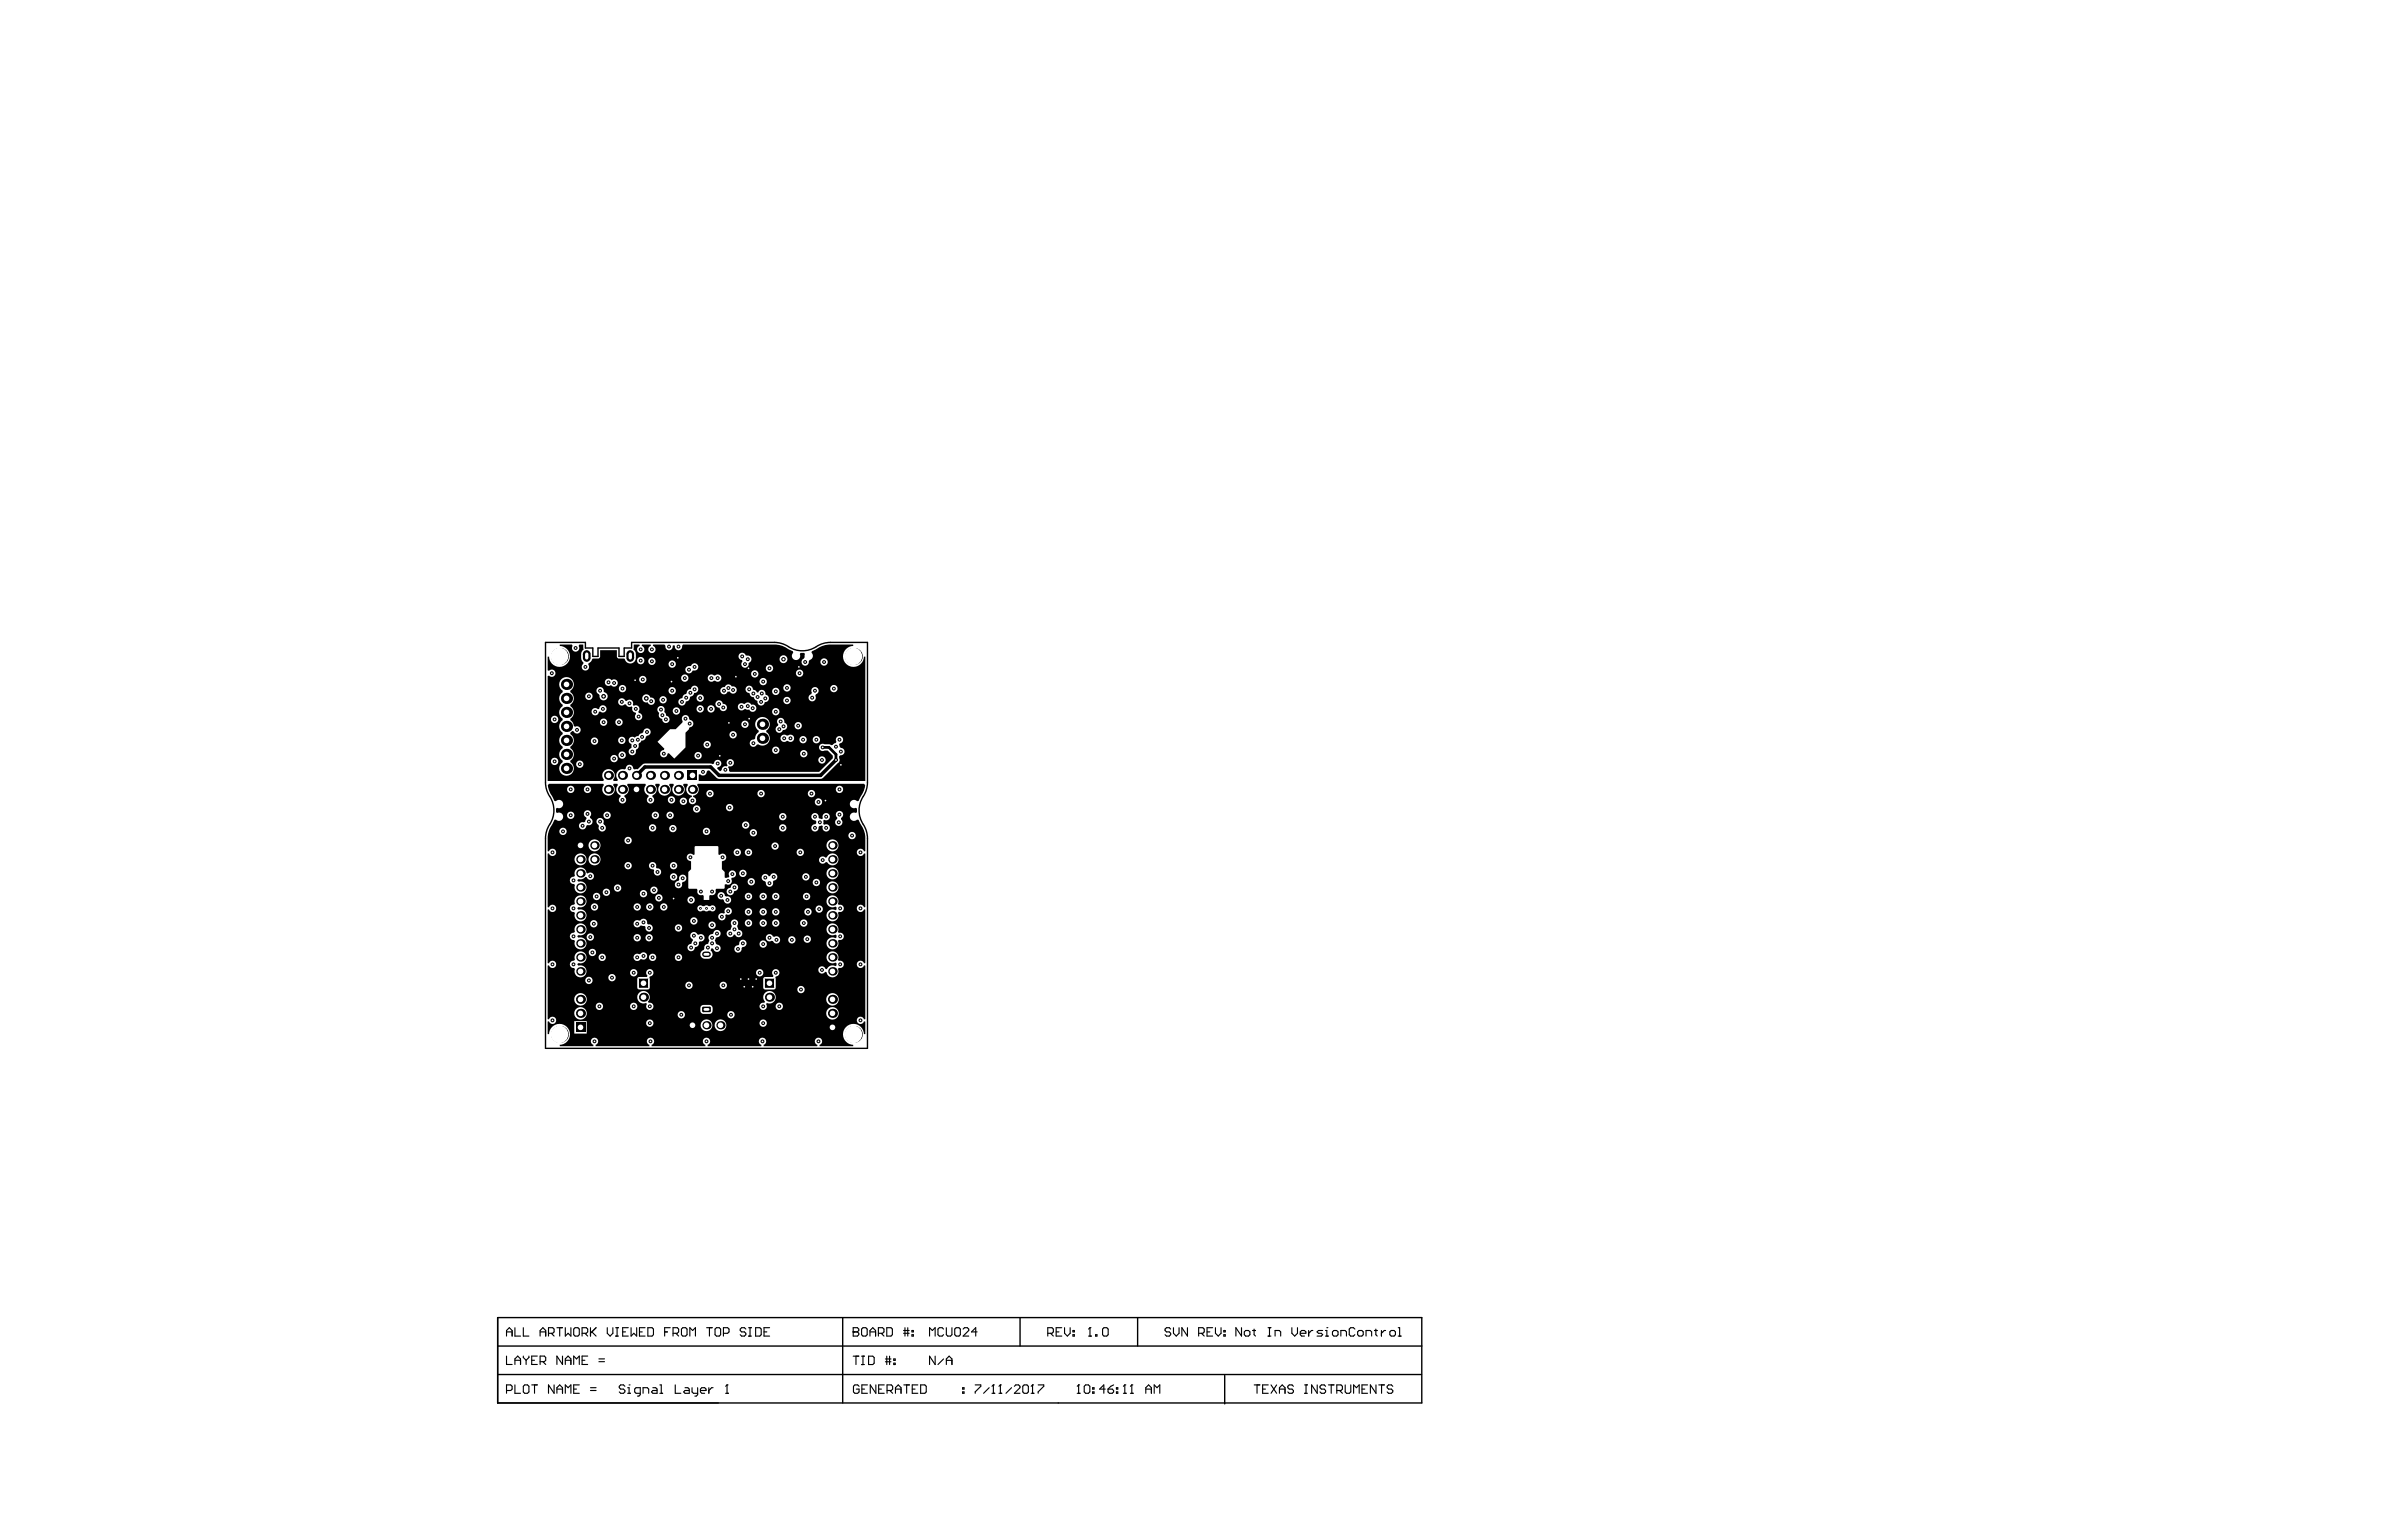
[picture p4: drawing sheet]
<svg xmlns="http://www.w3.org/2000/svg" width="432mm" height="279mm" viewBox="0 0 432 279" stroke-linecap="round" stroke-linejoin="round" font-family="sans-serif">
<path d="M98.9 116.5h7.2v1h1.4v1.5h.9v-1.5h3.8v1.5h.9v-1.5h1.4v-1h25.9l1 .1 1 .4a4.9 4.9 0 0 0 6.1 0l1-.4 1-.1h6.8v25.4l-.2 1-.3 1a4.9 4.9 0 0 0 0 6l.3 1 .2 1.1v38.1h-58.4v-38.1l.1-1.1 .4-1a4.9 4.9 0 0 0 0-6l-.4-1-.1-1zM90.2 238.9h167.5v15.5h-167.5zM152.8 238.9v15.5M184.9 238.9v5.2M206.2 238.9v5.2M90.2 249.2h167.5M90.2 244.1h167.5M222 249.4v5.1" fill="none" stroke="#000" stroke-width=".25"/>
<g fill="none" stroke="#000" stroke-width=".2">
<path d="M91.8 242.3v-1.1l.5-.5 .5 .5v1.1M91.8 245.9v1.5h1M91.8 252.1h.8l.2-.2v-.5l-.2-.3h-.8v1.5M91.8 241.5h1M93.3 240.7v1.6h1.1M93.3 247.4v-1l.6-.5 .5 .5v1M93.3 251.1v1.5h1.1M93.3 246.6h1.1M94.9 251.4l.2-.3h.5l.3 .3v1l-.3 .2h-.5l-.2-.2zM94.9 240.7v1.6h1M94.9 245.9v.2l.5 .5M95.4 246.6v.8"/>
<path d="M95.9 245.9v.2l-.5 .5M96.4 251.1h1M96.4 246.6h.5M96.9 251.1v1.5M97.4 245.9h-1v1.5h1M97.9 241.5h1M97.9 246.9h.8l.2-.3v-.5l-.2-.2h-.8v1.5M97.9 242.3v-1.1l.5-.5 .5 .5v1.1M98.4 246.9l.5 .5M99.4 241.7h.8l.2-.2v-.5l-.2-.3h-.8v1.6M99.9 241.7l.5 .6M100.4 251.1v1.5l-1-1.5v1.5"/>
<path d="M101 252.6v-1l.5-.5 .5 .5v1M101 251.9h1M101 240.7h1M101.5 240.7v1.6M102 245.9v1.5l-1-1.5v1.5M102.5 240.7v1.6l.5-.6 .5 .6v-1.6M102.5 247.4v-1l.5-.5 .5 .5v1M102.5 252.6v-1.5l.5 .5 .5-.5v1.5M102.5 246.6h1M104 251.9h.5M104 247.4v-1.5l.5 .5 .5-.5v1.5M104.3 240.7h.5l.2 .3v1l-.2 .3h-.5l-.3-.3v-1z"/>
<path d="M105 251.1h-1v1.5h1M105.5 241.7h.8l.2-.2v-.5l-.2-.3h-.8v1.6M105.5 246.6h.5M106 241.7l.5 .6M106.5 245.9h-1v1.5h1M107 252.1h1.1M107 251.6h1.1M107 240.7v1.6M107.3 241.5l.8 .8M108.1 240.7l-1.1 1M108.6 246.9h1M108.6 246.4h1"/>
<path d="M110.1 240.7v1l.5 .6 .5-.6v-1M111.6 242.3h.5M111.6 240.7h.5M111.9 240.7v1.6M112.9 241.5h.5M113.3 251.4l-.3-.3h-.5l-.2 .3v.2l.2 .3h.5l.3 .2v.3l-.3 .2h-.5l-.2-.2M113.8 252.6h.5M113.8 251.6h.2v1M113.9 240.7h-1v1.6h1M114 251.1h.1M114.4 240.7v1.6l.5-.6 .5 .6v-1.6M115.9 241.5h.5"/>
<path d="M116.1 252.6h-.8l-.2-.2v-.5l.2-.3h.8v1.3l-.3 .2h-.2M116.6 252.6v-1h.7l.3 .3v.7M116.9 240.7h-1v1.6h1M117.4 240.7h.8l.3 .3v1l-.3 .3h-.8zM118.3 251.6h.6l.2 .3v.7h-.8l-.2-.2 .2-.3h.8M119.6 251.1h.3v1.5M119.6 252.6h.5M120.5 241.5h.5M121.5 240.7h-1v1.6M122 241.7h.8l.2-.2v-.5l-.2-.3h-.8v1.6M122.4 251.1v1.5h1M122.5 241.7l.5 .6"/>
<path d="M123.8 240.7h.5l.2 .3v1l-.2 .3h-.5l-.3-.3v-1zM124.2 251.6h.5l.2 .3v.7h-.7l-.3-.2 .3-.3h.7M125.1 242.3v-1.6l.5 .5 .5-.5v1.6M125.5 251.6v.8l.2 .2h.8M126.5 251.6v1.3l-.3 .2h-.2M127 252.1h1v-.2l-.3-.3h-.5l-.2 .3v.5l.2 .2h.5M128.1 240.7h1M128.5 251.6v1M128.6 240.7v1.6M129.3 251.6h-.3l-.5 .5M129.6 241l.3-.3h.5l.2 .3v1l-.2 .3h-.5l-.3-.3zM131.1 241.7h.8l.3-.2v-.5l-.3-.3h-.8v1.6"/>
<path d="M131.5 252.6h.5M131.8 251.1h.1M131.8 251.1v1.5M131.8 251.1l-.3 .3M135.2 241l-.3-.3h-.5l-.2 .3v.2l.2 .3h.5l.3 .2v.3l-.3 .3h-.5l-.2-.3M135.7 242.3h.5M135.7 240.7h.5M136 240.7v1.6M137 240.7h.7l.3 .3v1l-.3 .3h-.7zM138.5 241.5h.5M139.5 240.7h-1v1.6h1M154.7 241.5h.1"/>
<path d="M154.7 240.7h.7l.3 .3v.2l-.3 .3 .3 .2v.3l-.3 .3h-.7zM154.7 241.5h.7M154.7 245.9h1M155.2 245.9v1.5M155.7 251.4l-.2-.3h-.5l-.3 .3v1l.3 .2h.5l.2-.2v-.5h-.5M156.2 241l.2-.3h.5l.3 .3v1l-.3 .3h-.5l-.2-.3zM156.2 247.4h.5M156.2 245.9h.5M156.2 251.9h.5M156.4 245.9v1.5M157.3 251.1h-1.1v1.5h1.1M157.5 245.9h.7l.3 .2v1.1l-.3 .2h-.7z"/>
<path d="M157.7 241.5h1M157.7 242.3v-1.1l.5-.5 .5 .5v1.1M158.8 251.1v1.5l-1-1.5v1.5M159.2 241.7h.8l.2-.2v-.5l-.2-.3h-.8v1.6M159.3 251.9h.5M159.7 241.7l.5 .6M160.3 251.1h-1v1.5h1M160.5 246.9h1M160.5 246.4h1M160.8 240.7h.7l.3 .3v1l-.3 .3h-.7zM160.8 245.9v1.5M160.8 252.1h.8l.2-.2v-.5l-.2-.3h-.8v1.5"/>
<path d="M161.3 245.9v1.5M161.3 252.1l.5 .5M162 247.2h.3v.2h-.3zM162 246.4h.3v.3h-.3zM162.3 251.9h1M162.3 252.6v-1l.5-.5 .5 .5v1M163.8 241.7h1M163.8 241.2h1M163.8 251.1h1.1M164 240.7v1.6M164.4 251.1v1.5M164.6 240.7v1.6"/>
<path d="M165.3 242h.3v.3h-.3zM165.3 241.2h.3v.3h-.3zM165.4 251.9h.5M166.4 251.1h-1v1.5h1M166.9 251.1h.8l.2 .3v1l-.2 .2h-.8zM168.5 242.3v-1.6l.5 .5 .5-.5v1.6M169.5 245.9v1.5l-1-1.5v1.5M171 241l-.2-.3h-.5l-.3 .3v1l.3 .3h.5l.2-.3M171 246.4l-1 1M171.5 240.7v1.3l.3 .3h.5l.3-.3v-1.3M171.5 246.7h1.1M171.5 247.4v-1l.6-.5 .5 .5v1"/>
<path d="M173.1 241l.2-.3h.5l.3 .3v1l-.3 .3h-.5l-.2-.3zM174.5 252.4h.3v.2h-.3zM174.5 251.6h.3v.3h-.3zM174.6 241l.2-.3h.6l.2 .3v.2l-1 1.1h1M176.8 251.1h1v.3l-1 1v.2M177.1 241.5h-1l.8-.8v1.6M179.3 251.6l-1 1M179.8 252.6h.5M180.1 251.1h.1M180.1 251.1v1.5M180.1 251.1l-.3 .3M181.1 252.6h.5"/>
<path d="M181.3 251.1h.1M181.3 251.1l-.2 .3M181.3 251.1v1.5M183.4 251.6l-1 1M183.9 251.4l.2-.3h.5l.3 .3v.2l-1 1h1M185.4 251.4l.3-.3h.5l.2 .3v1l-.2 .2h-.5l-.3-.2zM186.9 252.6h.5M187.2 251.1h.1M187.2 251.1v1.5M187.2 251.1l-.3 .3M188.2 251.1h1v.3l-1 1v.2M189.9 241.7h.8l.2-.2v-.5l-.2-.3h-.8v1.6"/>
<path d="M190.4 241.7l.5 .6M191.5 241.5h.5M192.5 240.7h-1v1.6h1M193 240.7v1l.5 .6 .5-.6v-1M194.5 242h.3v.3h-.3zM194.5 241.2h.3v.3h-.3zM195.3 252.6h.5M195.5 251.1h.1M195.5 251.1v1.5M195.5 251.1l-.2 .3M196.5 251.4l.3-.3h.5l.3 .3v1l-.3 .2h-.5l-.3-.2zM197.3 242.3h.5"/>
<path d="M197.6 240.7h.1M197.6 240.7v1.6M197.6 240.7l-.3 .3M198.1 252.4h.2v.2h-.2zM198.1 251.6h.2v.3h-.2zM198.6 242h.3v.3h-.3zM200.1 240.7h.5l.3 .3v1l-.3 .3h-.5l-.2-.3v-1zM200.3 251.9h-1l.8-.8v1.5M200.9 251.9h.7l.3 .2v.3l-.3 .2h-.5l-.2-.2zM201.9 251.1l-.5 .3-.5 .5M202.4 252.4h.2v.2h-.2zM202.4 251.6h.2v.3h-.2z"/>
<path d="M203.6 252.6h.6M203.9 251.1h.1M203.9 251.1v1.5M203.9 251.1l-.3 .3M204.9 252.6h.5M205.2 251.1h.1M205.2 251.1v1.5M205.2 251.1l-.3 .3M207.7 251.9h1M207.7 252.6v-1l.5-.5 .5 .5v1M209.2 252.6v-1.5l.5 .5 .5-.5v1.5M212.2 241l-.2-.3h-.5l-.3 .3v.2l.3 .3h.5l.2 .2v.3l-.2 .3h-.5l-.3-.3"/>
<path d="M212.7 240.7v1l.5 .6 .5-.6v-1M215.3 240.7v1.6l-1.1-1.6v1.6M217.3 241.7h.7l.3-.2v-.5l-.3-.3h-.7v1.6M217.8 241.7l.5 .6M218.8 241.5h.5M219.8 240.7h-1v1.6h1M220.3 240.7v1l.5 .6 .5-.6v-1M221.9 242h.2v.3h-.2zM221.9 241.2h.2v.3h-.2zM225.1 240.7v1.6l-1.1-1.6v1.6M225.8 241.2h.5l.3 .3v.5l-.3 .3h-.5l-.2-.3v-.5zM227.1 241.2h.5"/>
<path d="M227.3 241v1l.3 .3M227.4 251.1h1M227.9 251.1v1.5M228.9 251.9h.5M229.9 242.3h.5M229.9 240.7h.5M229.9 251.1h-1v1.5h1M230.1 240.7v1.6M230.4 251.1l1 1.5M231.1 242.3v-1.1h.8l.3 .3v.8M231.4 251.1l-1 1.5M231.9 251.9h1"/>
<path d="M231.9 252.6v-1l.5-.5 .5 .5v1M234.2 240.7v1l.5 .6 .5-.6v-1M234.5 251.4l-.3-.3h-.5l-.2 .3v.2l.2 .3h.5l.3 .2v.3l-.3 .2h-.5l-.2-.2M235.7 241.7h1v-.2l-.2-.3h-.5l-.3 .3v.5l.3 .3h.5M236.5 251.1h.5M236.5 252.6h.5M236.7 251.1v1.5M237.2 241.2v1.1M238 241.2h-.3l-.5 .5M238.8 251.1v1.5l-1-1.5v1.5M239.8 241.2h-.8l-.2 .3 .2 .2h.5l.3 .3-.3 .3h-.7M240.3 242.3h.5"/>
<path d="M240.3 241.2h.2v1.1M240.3 251.4l-.3-.3h-.5l-.2 .3v.2l.2 .3h.5l.3 .2v.3l-.3 .2h-.5l-.2-.2M240.5 240.7h.1M240.8 251.1h1M241.3 251.1v1.5M241.8 241.2h.5l.3 .3v.5l-.3 .3h-.5l-.3-.3v-.5zM242.3 252.1h.8l.2-.2v-.5l-.2-.3h-.8v1.5M242.8 252.1l.5 .5M243.1 242.3v-1.1h.7l.3 .3v.8M243.9 251.1v1.3l.2 .2h.5l.3-.2v-1.3M245.4 252.6v-1.5l.5 .5 .5-.5v1.5M245.6 241l-.3-.3h-.5l-.2 .3v1l.2 .3h.5l.3-.3"/>
<path d="M246.4 241.2h.5l.2 .3v.5l-.2 .3h-.5l-.3-.3v-.5zM246.9 251.9h.5M247.6 242.3v-1.1h.8l.2 .3v.8M247.9 251.1h-1v1.5h1M249.2 241.2h.5M249.4 241v1l.3 .3M249.4 251.1v1.5l-1-1.5v1.5M249.9 251.1h1.1M250.4 241.2v1.1M250.4 251.1v1.5M251.2 241.2h-.3l-.5 .5M252.2 241.2h.5l.3 .3v.5l-.3 .3h-.5l-.3-.3v-.5z"/>
<path d="M252.5 251.4l-.3-.3h-.5l-.2 .3v.2l.2 .3h.5l.3 .2v.3l-.3 .2h-.5l-.2-.2M253.5 242.3h.5M253.5 240.7h.2v1.6"/>
</g>
<g fill="#000">
<path d="M101.5 116.9h2.2l.1 .2a.66 .66 0 0 0 .5 1.1 .66 .66 0 0 0 .6-1.1l.1-.2h.7l.1 .8-.2 .2a1.78 1.78 0 0 0 .1 2.2v.3a.67 .67 0 0 0-.1 .9 .67 .67 0 0 0 1 .1 .67 .67 0 0 0 0-.9l.9-1.1 1.2-.1 .1-.3v-1.1h3v1.1l.1 .3 1.4 .2a1.01 1.01 0 0 0 1.1 .8 1.01 1.01 0 0 0 .9-1 1.43 1.43 0 0 0-.5-1.6l.1-.8h1l.1 .2-.2 .1a.67 .67 0 0 0-.1 1 .67 .67 0 0 0 1-.1 .67 .67 0 0 0-.4-1l.1-.2h1.5l.1 .2-.2 .1a.67 .67 0 0 0-.1 1 .67 .67 0 0 0 1-.1 .67 .67 0 0 0-.4-1l.1-.2h2l.2 .2a.69 .69 0 0 0 .8 .8 .69 .69 0 0 0 .6-.9h.3a.69 .69 0 0 0 .6 .9 .69 .69 0 0 0 .7-.8l.2-.2h16.9l1.7 .5 1.3 .7 .1 .3a.78 .78 0 0 0 .5 1.3 .78 .78 0 0 0 .7-1.2l.2-.1h.5l.2 .1a1.02 1.02 0 0 1-.5 1.2 .66 .66 0 0 0 .4 1 .66 .66 0 0 0 .8-.8l.2-.2a.76 .76 0 0 0 .3-1.3l.1-.3 1-.5a4 4 0 0 1 2-.7h4.5v.2a1.9 1.9 0 0 0-1.9 1.9 1.9 1.9 0 0 0 1.9 1.9 1.9 1.9 0 0 0 1.9-1.8h.3v22.5h-30.2v-1.2h.3a.67 .67 0 0 0 .7 .2 .67 .67 0 0 0 .4-.6l.2-.3h.3l1.3 1.3 .5 .2h18.4l.4-.2 2.8-2.7 .2-.5-.1-.7 .3-.2a.67 .67 0 0 0 .7-.6 .67 .67 0 0 0-.7-.7l-.3-.6 .2-.2a.66 .66 0 0 0 .5-.9 .66 .66 0 0 0-.9-.4 .66 .66 0 0 0-.3 1l-.1 .2-.5 .4-1.5-.2a.66 .66 0 0 0-1 .6 .66 .66 0 0 0 1 .6h.5l1 .9v.5l-2.5 2.5h-16.2l-.3-.9 .1-.2a.68 .68 0 0 0 1-.5 .68 .68 0 0 0-.9-.7 .68 .68 0 0 0-.3 1.1l-.1 .1h-.5l-.3 .2-.4 .7h-.1l-.5-.5 .1-.2a.66 .66 0 0 0 .7-.7 .66 .66 0 0 0-.7-.6 .66 .66 0 0 0-.7 .6l-.2 .2-.4-.2h-11.9l-.4 .2-.9 .9h-.6l-.2-.2a.66 .66 0 0 0-.7-.6 .66 .66 0 0 0-.6 .6l-.4 .2a1.13 1.13 0 0 0-1.2 .5 1.13 1.13 0 0 0 .1 1.4l-.1 .2h-.6l-.2-.2 .2-.2a1.14 1.14 0 0 0-.3-1.5 1.14 1.14 0 0 0-1.5 .1 1.14 1.14 0 0 0 0 1.6l-.1 .2h-10.1v-19l.3-.1a.66 .66 0 0 0 .9 0 .66 .66 0 0 0 0-.9 .66 .66 0 0 0-1 0l-.2-.1v-2.4h.2l.1 .3a1.9 1.9 0 0 0 2.1 1.5 1.9 1.9 0 0 0 1.6-2 1.9 1.9 0 0 0-1.8-1.8zM141.3 119.5a.72 .72 0 0 0 1.4 0 .72 .72 0 0 0-1.4 0zM115.5 119.8a.67 .67 0 0 0 1.3 0 .67 .67 0 0 0-1.3 0zM117.5 119.9a.67 .67 0 0 0 1.3 0 .67 .67 0 0 0-1.3 0zM148.7 120a.7 .7 0 0 0 1.4 0 .7 .7 0 0 0-1.4 0zM124.4 121a.67 .67 0 0 0 .2 1 .67 .67 0 0 0 .9-.4 .73 .73 0 0 0 .9-.2 .73 .73 0 0 0 0-.9 .67 .67 0 0 0-1.1 .3h-.6zM134.1 118.5a.75 .75 0 0 0 .5 1.3v.1a.66 .66 0 0 0 .3 1.2 .66 .66 0 0 0 .8-.9 .74 .74 0 0 0 .5-.9 .74 .74 0 0 0-1-.5 .67 .67 0 0 0-1.1-.3zM121.2 120.4a.67 .67 0 0 0 1.3 0 .67 .67 0 0 0-1.3 0zM138.8 121.2a.7 .7 0 0 0 1.4 0 .7 .7 0 0 0-1.4 0zM128.5 122.5a.67 .67 0 0 0 0 .9 .67 .67 0 0 0 .9 0h.2a.67 .67 0 0 0 1 0 .67 .67 0 0 0 0-.9 .67 .67 0 0 0-1 0l-.6-.2zM144.3 122.1a.67 .67 0 0 0 1.3 0 .67 .67 0 0 0-1.3 0zM136.2 122.2a.67 .67 0 0 0 1.3 0 .67 .67 0 0 0-1.3 0zM123.5 123a.67 .67 0 0 0 1.3 0 .67 .67 0 0 0-1.3 0zM115.9 123.2a.67 .67 0 0 0 1.3 0 .67 .67 0 0 0-1.3 0zM137.7 123.6a.67 .67 0 0 0 1.3 0 .67 .67 0 0 0-1.3 0zM109.8 123.2a.66 .66 0 0 0 0 1 .66 .66 0 0 0 1 0 .66 .66 0 0 0 .9 .2 .66 .66 0 0 0 .1-1 .66 .66 0 0 0-.9 0l-.6-.4zM130.8 124.8a.66 .66 0 0 0 .1 1 .66 .66 0 0 0 1-.4h.3a.68 .68 0 0 0 1.2 .1 .68 .68 0 0 0-.5-1.1l-.2 .1a.72 .72 0 0 0-.7-.4 .72 .72 0 0 0-.6 .5zM124.7 125.1l-.3 .7a.88 .88 0 0 0-.8 .8 .67 .67 0 0 0-.6 .7 .67 .67 0 0 0 .6 .6 .67 .67 0 0 0 .7-.6 1 1 0 0 0 .8-1l.5-.2 .2-.5a.66 .66 0 0 0 .8-.5 .66 .66 0 0 0-.6-.8 .66 .66 0 0 0-.8 .7zM142 124.7a.67 .67 0 0 0 1.3 0 .67 .67 0 0 0-1.3 0zM150.5 124.9a.67 .67 0 0 0 1.3 0 .67 .67 0 0 0-1.3 0zM112.2 124.9a.67 .67 0 0 0 1.3 0 .67 .67 0 0 0-1.3 0zM121.2 125.2a.67 .67 0 0 0 1.3 0 .67 .67 0 0 0-1.3 0zM140 125.4a.67 .67 0 0 0 1.3 0 .67 .67 0 0 0-1.3 0zM106.1 126.3a.67 .67 0 0 0 1.3 0 .67 .67 0 0 0-1.3 0zM108.3 124.8a.77 .77 0 0 0 .3 1.2 .76 .76 0 0 0 .5 1 .76 .76 0 0 0 1-.5 .76 .76 0 0 0-.5-1l-.2-.1a.67 .67 0 0 0-.3-.7 .67 .67 0 0 0-.8 .1zM147.3 124.8l-.2 .3 .1 .5-.1 .3a.66 .66 0 0 0-.5 .8 .66 .66 0 0 0 .9 .4 .66 .66 0 0 0 .3-.9l.1-.3a.67 .67 0 0 0 .4-1 .67 .67 0 0 0-1-.1zM126.3 126.6a.67 .67 0 0 0 1.3 0 .67 .67 0 0 0-1.3 0zM135.3 124.5a.75 .75 0 0 0-.1 .8 .75 .75 0 0 0 .7 .4l.2 .5 .6 .2 .2 .4 .4 .3a.66 .66 0 0 0 .6 .8 .66 .66 0 0 0 .7-.6 .69 .69 0 0 0 .8-.6 .69 .69 0 0 0-.7-.8 .66 .66 0 0 0-.4-.8 .66 .66 0 0 0-.8 .4h-.3l-.3-.3a.65 .65 0 0 1-.6-.7l-.5-.2zM119.5 126.9a.7 .7 0 0 0 1.4 0 .7 .7 0 0 0-1.4 0zM133.9 127.7a.7 .7 0 0 0 .1 1 .7 .7 0 0 0 1.1-.2l.1 .1a1.28 1.28 0 0 1 1.1 .5 .66 .66 0 0 0 .8-.7 .66 .66 0 0 0-.9-.6 .72 .72 0 0 0-1.3-.1l-.5-.2zM142 127a.67 .67 0 0 0 1.3 0 .67 .67 0 0 0-1.3 0zM116.6 126.1a.74 .74 0 0 0-.1 .9 .74 .74 0 0 0 .9 .3 .66 .66 0 0 0 .8 .5 .66 .66 0 0 0 .5-.8 .66 .66 0 0 0-.8-.5 .74 .74 0 0 0-1.3-.4zM107.4 128.6a.66 .66 0 0 0 .2 1.1 .66 .66 0 0 0 1-.6l.2-.1a.66 .66 0 0 0 1.1-.1 .66 .66 0 0 0-.4-1 .66 .66 0 0 0-.9 .6l-.2 .1-.5-.2zM129.9 127.2a.66 .66 0 0 0-.1 .7 .66 .66 0 0 0 .7 .4 .66 .66 0 0 0 .7 .6 .66 .66 0 0 0 .6-.7 .66 .66 0 0 0-.8-.6 .66 .66 0 0 0-.4-.6 .66 .66 0 0 0-.7 .2zM128.2 128.5a.7 .7 0 0 0 1.4 0 .7 .7 0 0 0-1.4 0zM126.3 128.5a.67 .67 0 0 0 1.3 0 .67 .67 0 0 0-1.3 0zM121.9 128.9a.7 .7 0 0 0 1.4 0 .7 .7 0 0 0-1.4 0zM140 129a.67 .67 0 0 0 1.3 0 .67 .67 0 0 0-1.3 0zM112.2 126.8a.7 .7 0 0 0 .1 1 .7 .7 0 0 0 1-.1l.2 .1a.7 .7 0 0 0 1 .3l.2 .2a.76 .76 0 0 0 .6 1v.2a.66 .66 0 0 0 .1 1 .66 .66 0 0 0 1-.4 .66 .66 0 0 0-.6-.8l-.1-.3a.68 .68 0 0 0 .1-.9 .68 .68 0 0 0-.9-.1l-.2-.2a.7 .7 0 0 0-.3-.9 .7 .7 0 0 0-.9 .2l-.2-.1a.66 .66 0 0 0-1.1-.2zM119.4 128.2l-.2 .6 .3 .4a.74 .74 0 0 0 .6 1.1 .66 .66 0 0 0 .5 .8 .66 .66 0 0 0 .8-.6 .66 .66 0 0 0-.7-.7v-.5l-.3-.2a.7 .7 0 0 0-.1-.9 .7 .7 0 0 0-.9 0zM99.9 130.4a.67 .67 0 0 0 1.3 0 .67 .67 0 0 0-1.3 0zM111.5 130.9a.7 .7 0 0 0 1.4 0 .7 .7 0 0 0-1.4 0zM108.8 130.9a.67 .67 0 0 0 1.3 0 .67 .67 0 0 0-1.3 0zM134.4 131.3a.67 .67 0 0 0 1.3 0 .67 .67 0 0 0-1.3 0zM144 131.6a.7 .7 0 0 0 1.4 0 .7 .7 0 0 0-1.4 0zM141 130.4a.8 .8 0 0 0 .1 1l-.1 .2a.66 .66 0 0 0-.2 1.1 .66 .66 0 0 0 1.1-.4 .66 .66 0 0 0 .8-.5 .66 .66 0 0 0-.5-.7 .71 .71 0 0 0-.3-.8 .71 .71 0 0 0-.9 .1zM114.2 133.8a.67 .67 0 0 0 .2 1.1l.1 .4a.37 .37 0 0 1-.3 .5 .67 .67 0 0 0 .2 1.1 .67 .67 0 0 0 .9-.8v-.2a.85 .85 0 0 0 .5-1.1l.5-.5a.73 .73 0 0 0 .8-.7l.2-.2a.67 .67 0 0 0 .7-.7 .67 .67 0 0 0-.7-.6 .67 .67 0 0 0-.7 .6l-.7 .4-.2 .4-.4 .1-.2 .2-.5-.2zM101.8 123.2a1.33 1.33 0 0 0 .2 2v.3a1.32 1.32 0 0 0 0 2.3v.2a1.32 1.32 0 0 0 0 2.3v.3a1.32 1.32 0 0 0 0 2.2v.3a1.32 1.32 0 0 0 0 2.3v.3a1.32 1.32 0 0 0 0 2.2v.3a1.33 1.33 0 0 0-.3 2 1.33 1.33 0 0 0 2 0 1.33 1.33 0 0 0-.3-2v-.3a1.32 1.32 0 0 0 0-2.2v-.3a1.32 1.32 0 0 0 0-2.3v-.3l.3-.2h.3a.68 .68 0 0 0 .9 .3 .68 .68 0 0 0 .3-1 .68 .68 0 0 0-1-.1l-.2-.2a1.28 1.28 0 0 0-.6-1v-.3a1.32 1.32 0 0 0 0-2.3v-.2a1.32 1.32 0 0 0 0-2.3v-.3a1.33 1.33 0 0 0 .3-1.9 1.33 1.33 0 0 0-1.9-.1zM141.7 133.4a.67 .67 0 0 0 0 .9 .67 .67 0 0 0 .9 0h.2a.66 .66 0 0 0 .9 .1 .66 .66 0 0 0 .1-1 .66 .66 0 0 0-.9-.1l-.7-.1zM132.2 133.2a.7 .7 0 0 0 1.4 0 .7 .7 0 0 0-1.4 0zM137.3 130.4a1.33 1.33 0 0 0 .2 2.1v.2a1.64 1.64 0 0 0-.7 1.3l-.1 .1a.66 .66 0 0 0-.8 .5 .66 .66 0 0 0 .4 .8 .66 .66 0 0 0 .9-.4l.2-.1a1.33 1.33 0 0 0 1.9-.3 1.33 1.33 0 0 0-.4-1.9v-.2a1.33 1.33 0 0 0 .4-2 1.33 1.33 0 0 0-2-.1zM147.3 134.1a.7 .7 0 0 0 1.4 0 .7 .7 0 0 0-1.4 0zM144.9 134.1a.67 .67 0 0 0 1.3 0 .67 .67 0 0 0-1.3 0zM112.1 134.2a.67 .67 0 0 0 1.3 0 .67 .67 0 0 0-1.3 0zM107.1 134.4a.67 .67 0 0 0 1.3 0 .67 .67 0 0 0-1.3 0zM127.5 135a.7 .7 0 0 0 1.4 0 .7 .7 0 0 0-1.4 0zM140 136a.67 .67 0 0 0 1.3 0 .67 .67 0 0 0-1.3 0zM145 136.7a.7 .7 0 0 0 1.4 0 .7 .7 0 0 0-1.4 0zM123.8 129.8l-.2 .5 .1 .7-1.2 1.2h-1l-2.3 2.3 1.2 1.3-.1 .2a.68 .68 0 0 0-.6 .6 .68 .68 0 0 0 .6 .7 .68 .68 0 0 0 .7-.7h.2l1 .9 2.1-2v-2.6l.6-.7 .1-.3a.7 .7 0 0 0 .7-.7 .7 .7 0 0 0-.7-.7 .75 .75 0 0 0-.4-.7 .75 .75 0 0 0-.8 0zM112.1 136.9a.67 .67 0 0 0 1.3 0 .67 .67 0 0 0-1.3 0zM125.9 137a.67 .67 0 0 0 1.3 0 .67 .67 0 0 0-1.3 0zM110.7 137.5a.67 .67 0 0 0 1.3 0 .67 .67 0 0 0-1.3 0zM148.3 137.8a.7 .7 0 0 0 1.4 0 .7 .7 0 0 0-1.4 0zM99.9 138.1a.67 .67 0 0 0 1.3 0 .67 .67 0 0 0-1.3 0zM104.4 138.6a.7 .7 0 0 0 1.4 0 .7 .7 0 0 0-1.4 0z"/>
<path d="M99.5 142.1h9.9l.1 .3-.2 .2a1.14 1.14 0 0 0 .3 1.5 1.14 1.14 0 0 0 1.5-.2 1.14 1.14 0 0 0 0-1.5l.2-.3h.6l.1 .3-.1 .2a1.13 1.13 0 0 0 .6 1.6v.2a.68 .68 0 0 0-.1 1.1 .68 .68 0 0 0 1-.1 .68 .68 0 0 0-.2-1v-.2l.2-.1a1.13 1.13 0 0 0 .3-1.7l.1-.3h3.2l.1 .3-.2 .2a1.13 1.13 0 0 0 .6 1.6l.1 .2a.68 .68 0 0 0-.2 1.1 .68 .68 0 0 0 1.1-.1 .68 .68 0 0 0-.2-1v-.2l.2-.1a1.13 1.13 0 0 0 .3-1.7l.1-.3h.6l.1 .3-.1 .2a1.14 1.14 0 0 0 .3 1.5 1.14 1.14 0 0 0 1.5-.2 1.14 1.14 0 0 0 0-1.5l.1-.3h.6l.2 .3-.2 .2a1.14 1.14 0 0 0 .3 1.5 1.14 1.14 0 0 0 1.5-.2 1.14 1.14 0 0 0 0-1.5l.1-.3h.7l.1 .3-.2 .2a1.13 1.13 0 0 0 .9 1.7v.2a.66 .66 0 0 0-.4 1 .66 .66 0 0 0 1.1 0 .66 .66 0 0 0-.5-1l.1-.2a1.12 1.12 0 0 0 .9-.8 1.12 1.12 0 0 0-.2-1.1l.1-.3h30.1l.2 .3-.2 1-1 1.8-.2 .1a.78 .78 0 0 0-1.1 0 .78 .78 0 0 0-.1 1 .78 .78 0 0 0 1 .2l.2 .1v.6l-.2 .2a.78 .78 0 0 0-1 .2 .78 .78 0 0 0 .1 1 .78 .78 0 0 0 1.1 0l.2 .1 .6 1a4 4 0 0 1 .7 2.3v2.3l-.3 .1a.67 .67 0 0 0-1-.4 .67 .67 0 0 0 0 1.1 .67 .67 0 0 0 1-.4l.3 .1v9.7h-.3v-.1a.67 .67 0 0 0-1.1-.2 .67 .67 0 0 0 .1 1.1 .67 .67 0 0 0 1-.4h.3v9.7l-.3 .1v-.2a.67 .67 0 0 0-1.1-.1 .67 .67 0 0 0 .1 1 .67 .67 0 0 0 1-.4l.3 .1v9.7h-.3v-.1a.67 .67 0 0 0-1.1-.2 .67 .67 0 0 0 .1 1.1 .67 .67 0 0 0 1-.4h.3v2.3h-.3v-.3a1.9 1.9 0 0 0-2.1-1.5 1.9 1.9 0 0 0-1.7 1.9 1.9 1.9 0 0 0 1.9 1.8v.3h-6.1l-.1-.2 .2-.1a.67 .67 0 0 0 .1-1.1 .67 .67 0 0 0-1 .2 .67 .67 0 0 0 .4 1l-.1 .2h-9.7v-.2l.2-.1a.67 .67 0 0 0 .1-1.1 .67 .67 0 0 0-1.1 .2 .67 .67 0 0 0 .4 1v.2h-9.7l-.1-.2 .2-.1a.67 .67 0 0 0 .1-1.1 .67 .67 0 0 0-1 .2 .67 .67 0 0 0 .4 1l-.1 .2h-9.7v-.2l.2-.1a.67 .67 0 0 0 .1-1.1 .67 .67 0 0 0-1.1 .2 .67 .67 0 0 0 .4 1v.2h-9.7l-.1-.2 .2-.1a.67 .67 0 0 0 .1-1.1 .67 .67 0 0 0-1 .2 .67 .67 0 0 0 .4 1l-.1 .2h-6v-.3h.3a1.9 1.9 0 0 0 1.5-2.1 1.9 1.9 0 0 0-2-1.6 1.9 1.9 0 0 0-1.8 1.8h-.2v-2.3h.2l.1 .1a.67 .67 0 0 0 1 .2 .67 .67 0 0 0-.1-1.1 .67 .67 0 0 0-1 .4h-.2v-9.7l.2-.1 .1 .2a.67 .67 0 0 0 1 .1 .67 .67 0 0 0-.1-1 .67 .67 0 0 0-1 .4l-.2-.1v-9.7h.2l.1 .1a.67 .67 0 0 0 1 .2 .67 .67 0 0 0-.1-1.1 .67 .67 0 0 0-1 .4h-.2v-9.7l.2-.1 .1 .2a.67 .67 0 0 0 1 .1 .67 .67 0 0 0-.1-1 .67 .67 0 0 0-1 .4l-.2-.1v-2.3a5.7 5.7 0 0 1 .9-2.6l.3-.7 .3-.1a.78 .78 0 0 0 1.3-.5 .78 .78 0 0 0-1.2-.7l-.1-.2v-.6l.1-.1a.78 .78 0 0 0 1-.2 .78 .78 0 0 0-.1-1.1 .78 .78 0 0 0-1 .1l-.3-.1-1-1.8-.2-1zM151.5 143.1a.67 .67 0 0 0 1.3 0 .67 .67 0 0 0-1.3 0zM105.8 143.1a.7 .7 0 0 0 1.4 0 .7 .7 0 0 0-1.4 0zM102.8 143.1a.67 .67 0 0 0 1.3 0 .67 .67 0 0 0-1.3 0zM146.4 143.9a.7 .7 0 0 0 1.4 0 .7 .7 0 0 0-1.4 0zM137.3 143.9a.67 .67 0 0 0 1.3 0 .67 .67 0 0 0-1.3 0zM128 143.9a.7 .7 0 0 0 1.4 0 .7 .7 0 0 0-1.4 0zM121.1 145a.67 .67 0 0 0 1.3 0 .67 .67 0 0 0-1.3 0zM123.2 145.3a.67 .67 0 0 0 1.3 0 .67 .67 0 0 0-1.3 0zM147.7 145.4a.67 .67 0 0 0 1.3 0 .67 .67 0 0 0-1.3 0zM131.6 146.4a.67 .67 0 0 0 1.3 0 .67 .67 0 0 0-1.3 0zM125.6 146.7a.7 .7 0 0 0 1.4 0 .7 .7 0 0 0-1.4 0zM120.8 147.8a.67 .67 0 0 0 1.3 0 .67 .67 0 0 0-1.3 0zM118.1 147.8a.7 .7 0 0 0 1.4 0 .7 .7 0 0 0-1.4 0zM109.4 147.8a.67 .67 0 0 0 1.3 0 .67 .67 0 0 0-1.3 0zM102.8 147.8a.67 .67 0 0 0 1.3 0 .67 .67 0 0 0-1.3 0zM147.3 147.6a.66 .66 0 0 0-.2 .8 .66 .66 0 0 0 .7 .3 .38 .38 0 0 1 .2 .5 .38 .38 0 0 1-.4 .3 .67 .67 0 0 0-.5 .8 .67 .67 0 0 0 .8 .5 .67 .67 0 0 0 .5-.8l.2-.2 .4-.1 .2 .1a.67 .67 0 0 0 .6 .9 .67 .67 0 0 0 .6-.9 .67 .67 0 0 0-1-.3 .65 .65 0 0 1 0-.8 .66 .66 0 0 0 1-.5 .66 .66 0 0 0-.7-.8 .66 .66 0 0 0-.5 1l-.2 .1a.64 .64 0 0 1-.7-.8l-.4-.3zM141.2 148.1a.7 .7 0 0 0 1.4 0 .7 .7 0 0 0-1.4 0zM106 147.1a.66 .66 0 0 0 .3 1.1v.3l-.2 .5-.2 .1a.67 .67 0 0 0-.9 .5 .67 .67 0 0 0 .6 .8 .67 .67 0 0 0 .7-.7l.2-.1a.66 .66 0 0 0 .9-.4 .66 .66 0 0 0-.4-.9l-.1-.1a.7 .7 0 0 0 .1-1 .7 .7 0 0 0-1-.1zM151.7 147.2l-.2 .7a.49 .49 0 0 1 .3 .4 .49 .49 0 0 1-.3 .5 .66 .66 0 0 0 .2 .9 .66 .66 0 0 0 .9-.2 .66 .66 0 0 0-.1-.9v-.3a.68 .68 0 0 0 .2-1 .68 .68 0 0 0-1-.1zM134.5 149.6a.67 .67 0 0 0 1.3 0 .67 .67 0 0 0-1.3 0zM141.2 150.1a.7 .7 0 0 0 1.4 0 .7 .7 0 0 0-1.4 0zM117.6 150.1a.7 .7 0 0 0 1.4 0 .7 .7 0 0 0-1.4 0zM108.3 148.5l-.2 .6 .5 .7a.67 .67 0 0 0 .2 .9 .67 .67 0 0 0 .9-.2 .67 .67 0 0 0-.2-1l-.1-.2a.68 .68 0 0 0-.2-.9 .68 .68 0 0 0-.9 .1zM121.3 150.2a.67 .67 0 0 0 1.3 0 .67 .67 0 0 0-1.3 0zM127.4 150.7a.67 .67 0 0 0 1.3 0 .67 .67 0 0 0-1.3 0zM101.4 150.7a.67 .67 0 0 0 1.3 0 .67 .67 0 0 0-1.3 0zM135.9 151a.67 .67 0 0 0 1.3 0 .67 .67 0 0 0-1.3 0zM153.8 151.5a.67 .67 0 0 0 1.3 0 .67 .67 0 0 0-1.3 0zM113.2 152.4a.67 .67 0 0 0 1.3 0 .67 .67 0 0 0-1.3 0zM126 153.4l-.1 .1v1.4l-.2 .1a.66 .66 0 0 0-1.2 .2 .66 .66 0 0 0 .7 .9l.1 .1v1.4l-.5 .5v2.9l.1 .2h1.4l.1 .2a.66 .66 0 0 0 .2 .7 .66 .66 0 0 0 .7 .2l.3 .1v.8h1v-.8l.2-.1a.66 .66 0 0 0 .8-.2 .66 .66 0 0 0 .1-.7l.1-.2h1.4l.2-.2v-.6l.2-.1a.66 .66 0 0 0 .9-.1 .66 .66 0 0 0 0-.8l.2-.3a.66 .66 0 0 0 .7-.7 .66 .66 0 0 0-.9-.5 .66 .66 0 0 0-.3 1l-.1 .2-.5 .1-.2-.1v-1l-.5-.5v-1.4l.1-.1a.66 .66 0 0 0 .6-.9 .66 .66 0 0 0-1.1-.2l-.3-.1v-1.4l-.1-.1zM139.8 153.4a.7 .7 0 0 0 1.4 0 .7 .7 0 0 0-1.4 0zM149.8 153.3a1.1 1.1 0 0 0 2.2 0 1.1 1.1 0 0 0-2.2 0zM106.7 153.3a1.1 1.1 0 0 0 2.2 0 1.1 1.1 0 0 0-2.2 0zM144.4 154.6a.67 .67 0 0 0 1.3 0 .67 .67 0 0 0-1.3 0zM135 154.6a.67 .67 0 0 0 1.3 0 .67 .67 0 0 0-1.3 0zM133 154.6a.67 .67 0 0 0 1.3 0 .67 .67 0 0 0-1.3 0zM148.7 155.5a.66 .66 0 0 0 0 1 .66 .66 0 0 0 1-.2h.1a1.11 1.11 0 0 0 1.5 .6 1.11 1.11 0 0 0 .6-1.5 1.11 1.11 0 0 0-1.5-.5l-.5 .5-.3 .1a.7 .7 0 0 0-.9 0zM106.7 155.8a1.1 1.1 0 0 0 2.2 0 1.1 1.1 0 0 0-2.2 0zM104.1 155.8a1.1 1.1 0 0 0 2.2 0 1.1 1.1 0 0 0-2.2 0zM121.4 157a.7 .7 0 0 0 1.4 0 .7 .7 0 0 0-1.4 0zM113.2 157a.67 .67 0 0 0 1.3 0 .67 .67 0 0 0-1.3 0zM117.8 156.5a.73 .73 0 0 0-.1 .8 .73 .73 0 0 0 .8 .4 .81 .81 0 0 0 .7 1.1 .7 .7 0 0 0 .6-.8 .7 .7 0 0 0-.8-.6 .81 .81 0 0 0-.7-1.1zM138.3 158.6a.66 .66 0 0 0-.2 .7 .66 .66 0 0 0 .5 .5l.2 .1a.69 .69 0 0 0 .6 .9 .69 .69 0 0 0 .7-.9l.1-.2a.67 .67 0 0 0 .7-.6 .67 .67 0 0 0-.5-.8 .67 .67 0 0 0-.8 .5l-.3 .1a.66 .66 0 0 0-1-.3zM104.5 157.6a1.22 1.22 0 0 0-.3 1.2l-.2 .2a.66 .66 0 0 0-.7 .6 .66 .66 0 0 0 .7 .7l.2 .2a1.09 1.09 0 0 0 .8 1.5 1.09 1.09 0 0 0 1.3-1.1 1.09 1.09 0 0 0-1.4-1l-.2-.2v-.2l.3-.1a1.06 1.06 0 0 0 1.1-.4h.2a.69 .69 0 0 0 .9 .5 .69 .69 0 0 0 .4-1 .69 .69 0 0 0-1.1-.1l-.2-.1a1.08 1.08 0 0 0-.7-1 1.08 1.08 0 0 0-1.1 .3zM134 158.4a.67 .67 0 0 0 1.3 0 .67 .67 0 0 0-1.3 0zM149.8 158.4a1.1 1.1 0 0 0 2.2 0 1.1 1.1 0 0 0-2.2 0zM145.4 159a.7 .7 0 0 0 1.4 0 .7 .7 0 0 0-1.4 0zM121.4 159a.7 .7 0 0 0 1.4 0 .7 .7 0 0 0-1.4 0zM135.5 159.9a.7 .7 0 0 0 1.4 0 .7 .7 0 0 0-1.4 0zM147.3 160a.7 .7 0 0 0 1.4 0 .7 .7 0 0 0-1.4 0zM123.3 158.8l-.3 .9a.67 .67 0 0 0-.7 .7 .67 .67 0 0 0 .8 .6 .67 .67 0 0 0 .5-.9l.1-.2a.67 .67 0 0 0 .7-.9 .67 .67 0 0 0-1.1-.2zM111.3 161a.67 .67 0 0 0 1.3 0 .67 .67 0 0 0-1.3 0zM149.8 160.9a1.1 1.1 0 0 0 2.2 0 1.1 1.1 0 0 0-2.2 0zM117.9 161.4a.67 .67 0 0 0 1.3 0 .67 .67 0 0 0-1.3 0zM132.7 160.4l-.1 .2a.65 .65 0 0 1-.7 .6 .67 .67 0 0 0 .2 1.1 .67 .67 0 0 0 .9-.6 .74 .74 0 0 0 .8-.6 .74 .74 0 0 0-.3-.8h-.5zM109.3 161.8a.67 .67 0 0 0 1.3 0 .67 .67 0 0 0-1.3 0zM116 162a.67 .67 0 0 0 1.3 0 .67 .67 0 0 0-1.3 0zM145.5 162.5a.7 .7 0 0 0 1.4 0 .7 .7 0 0 0-1.4 0zM140 162.5a.67 .67 0 0 0 1.3 0 .67 .67 0 0 0-1.3 0zM137.7 162.5a.67 .67 0 0 0 1.3 0 .67 .67 0 0 0-1.3 0zM135 162.5a.67 .67 0 0 0 1.3 0 .67 .67 0 0 0-1.3 0zM107.5 162.5a.67 .67 0 0 0 1.3 0 .67 .67 0 0 0-1.3 0zM118.8 162.8a.67 .67 0 0 0 1.3 0 .67 .67 0 0 0-1.3 0zM130.3 161.9a.66 .66 0 0 0-.1 .9 .66 .66 0 0 0 .8 .2l.2 .2a.67 .67 0 0 0 .7 .7 .67 .67 0 0 0 .6-.8 .67 .67 0 0 0-.9-.5l-.2-.2a.68 .68 0 0 0-.4-.6 .68 .68 0 0 0-.7 .1zM124.6 163.2a.67 .67 0 0 0 1.3 0 .67 .67 0 0 0-1.3 0zM104.5 162.7a1.22 1.22 0 0 0-.3 1.2l-.2 .1a.66 .66 0 0 0-.7 .7 .66 .66 0 0 0 .7 .7l.2 .1a1.09 1.09 0 0 0 .8 1.6 1.09 1.09 0 0 0 1.3-1.1 1.09 1.09 0 0 0-1.4-1.1l-.2-.1v-.2l.2-.1a1.09 1.09 0 0 0 1.4-1.3 1.09 1.09 0 0 0-1.8-.5zM126.6 164.3a.57 .57 0 0 0 0 .8 .57 .57 0 0 0 .8 0h.3a.57 .57 0 0 0 .8 0h.3a.57 .57 0 0 0 .8 0 .57 .57 0 0 0 0-.8 .57 .57 0 0 0-.8 0h-.3a.57 .57 0 0 0-.8 0h-.3a.57 .57 0 0 0-.8 0zM150.1 162.7a1.09 1.09 0 0 0-.1 1.4 1.09 1.09 0 0 0 1.5 .3l.2 .1v.4l-.2 .1a1.09 1.09 0 0 0-1.7 .7 1.09 1.09 0 0 0 1.2 1.3 1.09 1.09 0 0 0 .9-1.5l.2-.2a.66 .66 0 0 0 .9-.6 .66 .66 0 0 0-.9-.6l-.2-.2a1.08 1.08 0 0 0-.4-1.4 1.08 1.08 0 0 0-1.4 .2zM119.7 164.4a.67 .67 0 0 0 1.3 0 .67 .67 0 0 0-1.3 0zM117.1 164.4a.7 .7 0 0 0 1.4 0 .7 .7 0 0 0-1.4 0zM114.8 164.4a.7 .7 0 0 0 1.4 0 .7 .7 0 0 0-1.4 0zM107.1 164.4a.67 .67 0 0 0 1.3 0 .67 .67 0 0 0-1.3 0zM147.8 164.8a.7 .7 0 0 0 1.4 0 .7 .7 0 0 0-1.4 0zM130.4 165.8a.66 .66 0 0 0 .3 1.1 .66 .66 0 0 0 .8-1l.1-.1a.67 .67 0 0 0 1.1-.3 .67 .67 0 0 0-.7-.9 .67 .67 0 0 0-.6 .9l-.2 .2-.3-.1zM145.8 165.3a.67 .67 0 0 0 1.3 0 .67 .67 0 0 0-1.3 0zM140 165.3a.67 .67 0 0 0 1.3 0 .67 .67 0 0 0-1.3 0zM137.7 165.3a.67 .67 0 0 0 1.3 0 .67 .67 0 0 0-1.3 0zM135 165.3a.67 .67 0 0 0 1.3 0 .67 .67 0 0 0-1.3 0zM115 167a.67 .67 0 0 0 .1 1 .67 .67 0 0 0 1-.2l.7 .1 .2 .2a.66 .66 0 0 0 .6 .8 .66 .66 0 0 0 .7-.7 .66 .66 0 0 0-.8-.6l-.2-.2a.67 .67 0 0 0-.4-.8 .67 .67 0 0 0-.8 .3l-.6-.1zM125.1 167a.7 .7 0 0 0 1.4 0 .7 .7 0 0 0-1.4 0zM145 167.4a.7 .7 0 0 0 1.4 0 .7 .7 0 0 0-1.4 0zM140 167.4a.67 .67 0 0 0 1.3 0 .67 .67 0 0 0-1.3 0zM137.7 167.4a.67 .67 0 0 0 1.3 0 .67 .67 0 0 0-1.3 0zM135 167.4a.67 .67 0 0 0 1.3 0 .67 .67 0 0 0-1.3 0zM107 167.5a.67 .67 0 0 0 1.3 0 .67 .67 0 0 0-1.3 0zM128.4 167.7a.7 .7 0 0 0 1.4 0 .7 .7 0 0 0-1.4 0zM122.3 168.3a.7 .7 0 0 0 1.4 0 .7 .7 0 0 0-1.4 0zM104.5 167.7a1.22 1.22 0 0 0-.3 1.3l-.2 .1a.66 .66 0 0 0-.7 .7 .66 .66 0 0 0 .7 .6l.2 .2a1.09 1.09 0 0 0 .8 1.5 1.09 1.09 0 0 0 1.3-1.1 1.09 1.09 0 0 0-1.4-1l-.2-.1v-.2l.2-.2a1.09 1.09 0 0 0 1.4-1.2 1.09 1.09 0 0 0-1.8-.6zM132.7 166.9l-.2 .5a.97 .97 0 0 1-.6 1.4 .66 .66 0 0 0 .1 1 .66 .66 0 0 0 1-.3h.3a.66 .66 0 0 0 1.1 .2 .66 .66 0 0 0-.5-1.1 1.06 1.06 0 0 1-.1-1.2 .67 .67 0 0 0-.4-.6 .67 .67 0 0 0-.7 .1zM150.1 167.7a1.09 1.09 0 0 0-.1 1.5 1.09 1.09 0 0 0 1.5 .3l.2 .1v.3l-.2 .2a1.09 1.09 0 0 0-1.7 .7 1.09 1.09 0 0 0 1.2 1.3 1.09 1.09 0 0 0 .9-1.5l.2-.2a.66 .66 0 0 0 .9-.6 .66 .66 0 0 0-.9-.6l-.2-.2a1.08 1.08 0 0 0-.4-1.4 1.08 1.08 0 0 0-1.4 .1zM106.3 169.9a.7 .7 0 0 0 1.4 0 .7 .7 0 0 0-1.4 0zM125.3 169.2a.66 .66 0 0 0 .3 1.1v.3l-.1 .1a.65 .65 0 0 1-.7 .6 .67 .67 0 0 0 .2 1.1 .67 .67 0 0 0 .9-.6 .8 .8 0 0 0 .8-.9l.2-.2a.68 .68 0 0 0 .8-.8 .68 .68 0 0 0-1.1-.4l-.2-.1a.67 .67 0 0 0-1.1-.2zM117 170a.67 .67 0 0 0 1.3 0 .67 .67 0 0 0-1.3 0zM114.8 170a.7 .7 0 0 0 1.4 0 .7 .7 0 0 0-1.4 0zM145.7 170.3a.67 .67 0 0 0 1.3 0 .67 .67 0 0 0-1.3 0zM142.9 170.4a.67 .67 0 0 0 1.3 0 .67 .67 0 0 0-1.3 0zM139 169.6a.69 .69 0 0 0 0 .9 .69 .69 0 0 0 .9 .1h.2a.68 .68 0 0 0 1 .4 .68 .68 0 0 0 .2-1 .68 .68 0 0 0-1-.1l-.2-.1a.67 .67 0 0 0-1.1-.2zM134.2 170.6l-.2 .3a.5 .5 0 0 1-.6 .6 .67 .67 0 0 0-.2 .8 .67 .67 0 0 0 .8 .4 .67 .67 0 0 0 .4-.8l.2-.2a.66 .66 0 0 0 .7-.9 .66 .66 0 0 0-1.1-.2zM137.7 171.2a.67 .67 0 0 0 1.3 0 .67 .67 0 0 0-1.3 0zM128.6 169.6l-.2 .4a.89 .89 0 0 1-.5 1.3l-.3 .9a.83 .83 0 0 0-.6 .9 .83 .83 0 0 0 .8 .7 1.04 1.04 0 0 0 1.4-.6v-.4l-.4-.5 .2-.3 .3 .1a.66 .66 0 0 0 .8 .5 .66 .66 0 0 0 .5-.7 .66 .66 0 0 0-.6-.6 1.03 1.03 0 0 1-.2-1.3 .73 .73 0 0 0 .8-.5 .73 .73 0 0 0-.5-.9 .69 .69 0 0 0-.8 .7zM115 173.1a.67 .67 0 0 0 .1 1 .67 .67 0 0 0 1-.2h.2a.67 .67 0 0 0 .9-.2 .67 .67 0 0 0-.2-.9 .67 .67 0 0 0-.9 .2l-.6-.1zM106.7 172.7a.7 .7 0 0 0 1.4 0 .7 .7 0 0 0-1.4 0zM104.5 172.8a1.22 1.22 0 0 0-.3 1.2l-.2 .2a.66 .66 0 0 0-.7 .7 .66 .66 0 0 0 .7 .6l.2 .2a1.09 1.09 0 0 0 .8 1.5 1.09 1.09 0 0 0 1.3-1.1 1.09 1.09 0 0 0-1.4-1l-.2-.2v-.1l.2-.2a1.09 1.09 0 0 0 1.4-1.3 1.09 1.09 0 0 0-1.8-.5zM122.3 173.6a.7 .7 0 0 0 1.4 0 .7 .7 0 0 0-1.4 0zM117.6 173.6a.7 .7 0 0 0 1.4 0 .7 .7 0 0 0-1.4 0zM108.5 173.6a.67 .67 0 0 0 1.3 0 .67 .67 0 0 0-1.3 0zM150.1 172.8a1.09 1.09 0 0 0-.1 1.5 1.09 1.09 0 0 0 1.5 .2l.2 .2v.3l-.2 .2a1.09 1.09 0 0 0-1.6 .5h-.2a.68 .68 0 0 0-1-.4 .68 .68 0 0 0-.2 1.1 .68 .68 0 0 0 1.1-.2l.2 .1a1.08 1.08 0 0 0 1.4 .9 1.08 1.08 0 0 0 .7-1.5l.2-.2a.66 .66 0 0 0 .9-.6 .66 .66 0 0 0-.9-.7l-.2-.2a1.08 1.08 0 0 0-.4-1.3 1.08 1.08 0 0 0-1.4 .1zM137 176.4a.7 .7 0 0 0 1.4 0 .7 .7 0 0 0-1.4 0zM114.2 176.4a.67 .67 0 0 0 1.3 0 .67 .67 0 0 0-1.3 0zM110.3 177.3a.67 .67 0 0 0 1.3 0 .67 .67 0 0 0-1.3 0zM106.1 177.8a.67 .67 0 0 0 1.3 0 .67 .67 0 0 0-1.3 0zM130.4 178.7a.7 .7 0 0 0 1.4 0 .7 .7 0 0 0-1.4 0zM124.2 178.7a.7 .7 0 0 0 1.4 0 .7 .7 0 0 0-1.4 0zM115.6 177.2l-.1 .3 .1 1.8 .3 .1h1.5l.3-.1 .1-.2v-2a.69 .69 0 0 0 .6-1 .69 .69 0 0 0-1.2-.1l-.1 .4 .3 .5-.1 .2zM138.5 177.3l-.1 .2 .1 1.8 1.8 .1 .2-.1 .1-.2v-2a.69 .69 0 0 0 .6-1 .69 .69 0 0 0-1.1-.1l-.1 .4 .2 .5-.1 .2zM144.5 179.4a.7 .7 0 0 0 1.4 0 .7 .7 0 0 0-1.4 0zM138.7 180a1.14 1.14 0 0 0 0 1.6l-.2 .2a.66 .66 0 0 0-.8 .7 .66 .66 0 0 0 .9 .6 .66 .66 0 0 0 .3-1l.1-.3a1.14 1.14 0 0 0 1.6-1.2 1.14 1.14 0 0 0-1.9-.6zM149.8 181.2a1.14 1.14 0 0 0 2.2 0 1.14 1.14 0 0 0-2.2 0zM104.1 181.2a1.15 1.15 0 0 0 2.3 0 1.15 1.15 0 0 0-2.3 0zM115.8 180a1.13 1.13 0 0 0-.1 1.5 1.13 1.13 0 0 0 1.4 .3l.2 .3a.66 .66 0 0 0 .3 1 .66 .66 0 0 0 .9-.6 .66 .66 0 0 0-.9-.7l-.1-.2a1.14 1.14 0 0 0 0-1.6 1.14 1.14 0 0 0-1.7 0zM140.6 182.5a.67 .67 0 0 0 1.3 0 .67 .67 0 0 0-1.3 0zM114.2 182.5a.67 .67 0 0 0 1.3 0 .67 .67 0 0 0-1.3 0zM108 182.5a.67 .67 0 0 0 1.3 0 .67 .67 0 0 0-1.3 0zM127.1 182.4l-.1 .9a.56 .56 0 0 0 .5 .5h1.1a.56 .56 0 0 0 .6-.5v-.5a.56 .56 0 0 0-.6-.6h-1.1zM131.8 184a.7 .7 0 0 0 1.4 0 .7 .7 0 0 0-1.4 0zM122.8 184a.7 .7 0 0 0 1.4 0 .7 .7 0 0 0-1.4 0zM149.8 183.7a1.14 1.14 0 0 0 2.2 0 1.14 1.14 0 0 0-2.2 0zM104.1 183.7a1.15 1.15 0 0 0 2.3 0 1.15 1.15 0 0 0-2.3 0zM117.1 185.5a.7 .7 0 0 0 1.4 0 .7 .7 0 0 0-1.4 0zM137.7 185.5a.67 .67 0 0 0 1.3 0 .67 .67 0 0 0-1.3 0zM129.5 185.9a1.1 1.1 0 0 0 2.2 0 1.1 1.1 0 0 0-2.2 0zM127 185.9a1.06 1.06 0 0 0 2.1 0 1.06 1.06 0 0 0-2.1 0zM104.1 185.1v2.3h2.3v-2.3z"/>
<circle cx="138.3" cy="123.6" r=".36"/>
</g>
<path d="M149.1 135.5h1.2l1.2 1.3v1" fill="none" stroke="#000" stroke-width=".51"/>
<path d="M151.5 137.8l-2.7 2.8h-18.4l-1.6-1.5h-11.9l-1.5 1.5" fill="none" stroke="#000" stroke-width=".63"/>
<circle cx="138.3" cy="123.6" r=".15" fill="#fff"/>
<circle cx="136.8" cy="122.2" r=".36" fill="#000"/>
<circle cx="136.8" cy="122.2" r=".15" fill="#fff"/>
<circle cx="127" cy="164.7" r=".25" fill="#000"/>
<circle cx="127" cy="164.7" r=".1" fill="#fff"/>
<circle cx="128.1" cy="164.7" r=".25" fill="#000"/>
<circle cx="128.1" cy="164.7" r=".1" fill="#fff"/>
<circle cx="129.2" cy="164.7" r=".25" fill="#000"/>
<circle cx="129.2" cy="164.7" r=".1" fill="#fff"/>
<circle cx="136.4" cy="178.9" r=".36" fill="#000"/>
<circle cx="136.4" cy="178.9" r=".15" fill="#fff"/>
<circle cx="134.9" cy="178.9" r=".36" fill="#000"/>
<circle cx="134.9" cy="178.9" r=".15" fill="#fff"/>
<circle cx="137.1" cy="177.5" r=".36" fill="#000"/>
<circle cx="137.1" cy="177.5" r=".15" fill="#fff"/>
<circle cx="134.3" cy="177.5" r=".36" fill="#000"/>
<circle cx="134.3" cy="177.5" r=".15" fill="#fff"/>
<circle cx="135.7" cy="177.5" r=".36" fill="#000"/>
<circle cx="135.7" cy="177.5" r=".15" fill="#fff"/>
<circle cx="129.1" cy="161.7" r=".36" fill="#000"/>
<circle cx="129.1" cy="161.7" r=".15" fill="#fff"/>
<circle cx="123" cy="173.6" r=".36" fill="#000"/>
<circle cx="123" cy="173.6" r=".15" fill="#fff"/>
<circle cx="113.9" cy="157" r=".36" fill="#000"/>
<circle cx="113.9" cy="157" r=".15" fill="#fff"/>
<circle cx="110.9" cy="177.3" r=".36" fill="#000"/>
<circle cx="110.9" cy="177.3" r=".15" fill="#fff"/>
<circle cx="103.5" cy="147.8" r=".36" fill="#000"/>
<circle cx="103.5" cy="147.8" r=".15" fill="#fff"/>
<circle cx="145.2" cy="179.4" r=".36" fill="#000"/>
<circle cx="145.2" cy="179.4" r=".15" fill="#fff"/>
<circle cx="141.9" cy="148.1" r=".36" fill="#000"/>
<circle cx="141.9" cy="148.1" r=".15" fill="#fff"/>
<circle cx="141.9" cy="150.1" r=".36" fill="#000"/>
<circle cx="141.9" cy="150.1" r=".15" fill="#fff"/>
<circle cx="113.9" cy="152.4" r=".36" fill="#000"/>
<circle cx="113.9" cy="152.4" r=".15" fill="#fff"/>
<circle cx="132.3" cy="146.4" r=".36" fill="#000"/>
<circle cx="132.3" cy="146.4" r=".15" fill="#fff"/>
<circle cx="145.1" cy="154.6" r=".36" fill="#000"/>
<circle cx="145.1" cy="154.6" r=".15" fill="#fff"/>
<circle cx="140.5" cy="153.4" r=".36" fill="#000"/>
<circle cx="140.5" cy="153.4" r=".15" fill="#fff"/>
<circle cx="131.1" cy="178.7" r=".36" fill="#000"/>
<circle cx="131.1" cy="178.7" r=".15" fill="#fff"/>
<circle cx="124.9" cy="178.7" r=".36" fill="#000"/>
<circle cx="124.9" cy="178.7" r=".15" fill="#fff"/>
<circle cx="123.5" cy="184" r=".36" fill="#000"/>
<circle cx="123.5" cy="184" r=".15" fill="#fff"/>
<circle cx="132.5" cy="184" r=".36" fill="#000"/>
<circle cx="132.5" cy="184" r=".15" fill="#fff"/>
<circle cx="134.7" cy="158.4" r=".36" fill="#000"/>
<circle cx="134.7" cy="158.4" r=".15" fill="#fff"/>
<circle cx="128.1" cy="150.7" r=".36" fill="#000"/>
<circle cx="128.1" cy="150.7" r=".15" fill="#fff"/>
<circle cx="133.8" cy="172.1" r=".36" fill="#000"/>
<circle cx="133.8" cy="172.1" r=".15" fill="#fff"/>
<circle cx="135.7" cy="165.3" r=".36" fill="#000"/>
<circle cx="135.7" cy="165.3" r=".15" fill="#fff"/>
<circle cx="138.3" cy="165.3" r=".36" fill="#000"/>
<circle cx="138.3" cy="165.3" r=".15" fill="#fff"/>
<circle cx="140.6" cy="165.3" r=".36" fill="#000"/>
<circle cx="140.6" cy="165.3" r=".15" fill="#fff"/>
<circle cx="108.7" cy="182.5" r=".36" fill="#000"/>
<circle cx="108.7" cy="182.5" r=".15" fill="#fff"/>
<circle cx="117.8" cy="182.5" r=".36" fill="#000"/>
<circle cx="117.8" cy="182.5" r=".15" fill="#fff"/>
<circle cx="114.9" cy="182.5" r=".36" fill="#000"/>
<circle cx="114.9" cy="182.5" r=".15" fill="#fff"/>
<circle cx="117.8" cy="176.4" r=".36" fill="#000"/>
<circle cx="117.8" cy="176.4" r=".15" fill="#fff"/>
<circle cx="114.9" cy="176.4" r=".36" fill="#000"/>
<circle cx="114.9" cy="176.4" r=".15" fill="#fff"/>
<circle cx="138.7" cy="159.1" r=".36" fill="#000"/>
<circle cx="138.7" cy="159.1" r=".15" fill="#fff"/>
<circle cx="135.7" cy="167.4" r=".36" fill="#000"/>
<circle cx="135.7" cy="167.4" r=".15" fill="#fff"/>
<circle cx="135.7" cy="162.5" r=".36" fill="#000"/>
<circle cx="135.7" cy="162.5" r=".15" fill="#fff"/>
<circle cx="117.8" cy="164.4" r=".36" fill="#000"/>
<circle cx="117.8" cy="164.4" r=".15" fill="#fff"/>
<circle cx="133.7" cy="154.6" r=".36" fill="#000"/>
<circle cx="133.7" cy="154.6" r=".15" fill="#fff"/>
<circle cx="135.7" cy="154.6" r=".36" fill="#000"/>
<circle cx="135.7" cy="154.6" r=".15" fill="#fff"/>
<circle cx="138.3" cy="162.5" r=".36" fill="#000"/>
<circle cx="138.3" cy="162.5" r=".15" fill="#fff"/>
<circle cx="132.8" cy="158.5" r=".36" fill="#000"/>
<circle cx="132.8" cy="158.5" r=".15" fill="#fff"/>
<circle cx="107" cy="158.9" r=".36" fill="#000"/>
<circle cx="107" cy="158.9" r=".15" fill="#fff"/>
<circle cx="104" cy="159.6" r=".36" fill="#000"/>
<circle cx="104" cy="159.6" r=".15" fill="#fff"/>
<circle cx="104" cy="169.8" r=".36" fill="#000"/>
<circle cx="104" cy="169.8" r=".15" fill="#fff"/>
<circle cx="104" cy="174.9" r=".36" fill="#000"/>
<circle cx="104" cy="174.9" r=".15" fill="#fff"/>
<circle cx="104" cy="164.7" r=".36" fill="#000"/>
<circle cx="104" cy="164.7" r=".15" fill="#fff"/>
<circle cx="152.3" cy="174.9" r=".36" fill="#000"/>
<circle cx="152.3" cy="174.9" r=".15" fill="#fff"/>
<circle cx="149" cy="175.9" r=".36" fill="#000"/>
<circle cx="149" cy="175.9" r=".15" fill="#fff"/>
<circle cx="152.3" cy="169.8" r=".36" fill="#000"/>
<circle cx="152.3" cy="169.8" r=".15" fill="#fff"/>
<circle cx="152.3" cy="164.7" r=".36" fill="#000"/>
<circle cx="152.3" cy="164.7" r=".15" fill="#fff"/>
<circle cx="137.7" cy="176.4" r=".36" fill="#000"/>
<circle cx="137.7" cy="176.4" r=".15" fill="#fff"/>
<circle cx="140.6" cy="176.4" r=".36" fill="#000"/>
<circle cx="140.6" cy="176.4" r=".15" fill="#fff"/>
<circle cx="138.3" cy="182.5" r=".36" fill="#000"/>
<circle cx="138.3" cy="182.5" r=".15" fill="#fff"/>
<circle cx="141.3" cy="182.5" r=".36" fill="#000"/>
<circle cx="141.3" cy="182.5" r=".15" fill="#fff"/>
<circle cx="123.9" cy="145.3" r=".36" fill="#000"/>
<circle cx="123.9" cy="145.3" r=".15" fill="#fff"/>
<circle cx="126.3" cy="146.7" r=".36" fill="#000"/>
<circle cx="126.3" cy="146.7" r=".15" fill="#fff"/>
<circle cx="122.1" cy="157" r=".36" fill="#000"/>
<circle cx="122.1" cy="157" r=".15" fill="#fff"/>
<circle cx="123" cy="160.4" r=".36" fill="#000"/>
<circle cx="123" cy="160.4" r=".15" fill="#fff"/>
<circle cx="138.3" cy="185.5" r=".36" fill="#000"/>
<circle cx="138.3" cy="185.5" r=".15" fill="#fff"/>
<circle cx="117.8" cy="185.5" r=".36" fill="#000"/>
<circle cx="117.8" cy="185.5" r=".15" fill="#fff"/>
<circle cx="106.8" cy="177.8" r=".36" fill="#000"/>
<circle cx="106.8" cy="177.8" r=".15" fill="#fff"/>
<circle cx="107.8" cy="164.4" r=".36" fill="#000"/>
<circle cx="107.8" cy="164.4" r=".15" fill="#fff"/>
<circle cx="112" cy="161" r=".36" fill="#000"/>
<circle cx="112" cy="161" r=".15" fill="#fff"/>
<circle cx="115.5" cy="164.4" r=".36" fill="#000"/>
<circle cx="115.5" cy="164.4" r=".15" fill="#fff"/>
<circle cx="146.2" cy="162.5" r=".36" fill="#000"/>
<circle cx="146.2" cy="162.5" r=".15" fill="#fff"/>
<circle cx="140.6" cy="167.4" r=".36" fill="#000"/>
<circle cx="140.6" cy="167.4" r=".15" fill="#fff"/>
<circle cx="138.3" cy="167.4" r=".36" fill="#000"/>
<circle cx="138.3" cy="167.4" r=".15" fill="#fff"/>
<circle cx="107" cy="169.9" r=".36" fill="#000"/>
<circle cx="107" cy="169.9" r=".15" fill="#fff"/>
<circle cx="115.5" cy="167.5" r=".36" fill="#000"/>
<circle cx="115.5" cy="167.5" r=".15" fill="#fff"/>
<circle cx="115.5" cy="170" r=".36" fill="#000"/>
<circle cx="115.5" cy="170" r=".15" fill="#fff"/>
<circle cx="117.7" cy="168.3" r=".36" fill="#000"/>
<circle cx="117.7" cy="168.3" r=".15" fill="#fff"/>
<circle cx="123" cy="168.3" r=".36" fill="#000"/>
<circle cx="123" cy="168.3" r=".15" fill="#fff"/>
<circle cx="118.3" cy="157" r=".36" fill="#000"/>
<circle cx="118.3" cy="157" r=".15" fill="#fff"/>
<circle cx="149.1" cy="155.9" r=".36" fill="#000"/>
<circle cx="149.1" cy="155.9" r=".15" fill="#fff"/>
<circle cx="152.2" cy="147.7" r=".36" fill="#000"/>
<circle cx="152.2" cy="147.7" r=".15" fill="#fff"/>
<circle cx="147.7" cy="150.1" r=".36" fill="#000"/>
<circle cx="147.7" cy="150.1" r=".15" fill="#fff"/>
<circle cx="147.7" cy="148.1" r=".36" fill="#000"/>
<circle cx="147.7" cy="148.1" r=".15" fill="#fff"/>
<circle cx="149.8" cy="148.1" r=".36" fill="#000"/>
<circle cx="149.8" cy="148.1" r=".15" fill="#fff"/>
<circle cx="149.8" cy="150.1" r=".36" fill="#000"/>
<circle cx="149.8" cy="150.1" r=".15" fill="#fff"/>
<circle cx="102.1" cy="150.7" r=".36" fill="#000"/>
<circle cx="102.1" cy="150.7" r=".15" fill="#fff"/>
<circle cx="154.5" cy="151.5" r=".36" fill="#000"/>
<circle cx="154.5" cy="151.5" r=".15" fill="#fff"/>
<circle cx="100.2" cy="154.6" r=".36" fill="#000"/>
<circle cx="100.2" cy="154.6" r=".15" fill="#fff"/>
<circle cx="100.2" cy="164.7" r=".36" fill="#000"/>
<circle cx="100.2" cy="164.7" r=".15" fill="#fff"/>
<circle cx="100.2" cy="174.9" r=".36" fill="#000"/>
<circle cx="100.2" cy="174.9" r=".15" fill="#fff"/>
<circle cx="100.2" cy="185" r=".36" fill="#000"/>
<circle cx="100.2" cy="185" r=".15" fill="#fff"/>
<circle cx="107.8" cy="188.8" r=".36" fill="#000"/>
<circle cx="107.8" cy="188.8" r=".15" fill="#fff"/>
<circle cx="117.9" cy="188.8" r=".36" fill="#000"/>
<circle cx="117.9" cy="188.8" r=".15" fill="#fff"/>
<circle cx="128.1" cy="188.8" r=".36" fill="#000"/>
<circle cx="128.1" cy="188.8" r=".15" fill="#fff"/>
<circle cx="138.2" cy="188.8" r=".36" fill="#000"/>
<circle cx="138.2" cy="188.8" r=".15" fill="#fff"/>
<circle cx="148.4" cy="188.8" r=".36" fill="#000"/>
<circle cx="148.4" cy="188.8" r=".15" fill="#fff"/>
<circle cx="156" cy="185" r=".36" fill="#000"/>
<circle cx="156" cy="185" r=".15" fill="#fff"/>
<circle cx="156" cy="174.9" r=".36" fill="#000"/>
<circle cx="156" cy="174.9" r=".15" fill="#fff"/>
<circle cx="156" cy="164.7" r=".36" fill="#000"/>
<circle cx="156" cy="164.7" r=".15" fill="#fff"/>
<circle cx="156" cy="154.6" r=".36" fill="#000"/>
<circle cx="156" cy="154.6" r=".15" fill="#fff"/>
<circle cx="105.6" cy="149.7" r=".36" fill="#000"/>
<circle cx="105.6" cy="149.7" r=".15" fill="#fff"/>
<circle cx="109.2" cy="150.1" r=".36" fill="#000"/>
<circle cx="109.2" cy="150.1" r=".15" fill="#fff"/>
<circle cx="106.5" cy="147.6" r=".36" fill="#000"/>
<circle cx="106.5" cy="147.6" r=".15" fill="#fff"/>
<circle cx="110.1" cy="147.8" r=".36" fill="#000"/>
<circle cx="110.1" cy="147.8" r=".15" fill="#fff"/>
<circle cx="140.6" cy="162.5" r=".36" fill="#000"/>
<circle cx="140.6" cy="162.5" r=".15" fill="#fff"/>
<circle cx="138.3" cy="171.2" r=".36" fill="#000"/>
<circle cx="138.3" cy="171.2" r=".15" fill="#fff"/>
<circle cx="140.8" cy="170.4" r=".36" fill="#000"/>
<circle cx="140.8" cy="170.4" r=".15" fill="#fff"/>
<circle cx="143.5" cy="170.4" r=".36" fill="#000"/>
<circle cx="143.5" cy="170.4" r=".15" fill="#fff"/>
<circle cx="145.7" cy="167.4" r=".36" fill="#000"/>
<circle cx="145.7" cy="167.4" r=".15" fill="#fff"/>
<circle cx="146.5" cy="165.3" r=".36" fill="#000"/>
<circle cx="146.5" cy="165.3" r=".15" fill="#fff"/>
<circle cx="136.2" cy="159.9" r=".36" fill="#000"/>
<circle cx="136.2" cy="159.9" r=".15" fill="#fff"/>
<circle cx="118.8" cy="147.8" r=".36" fill="#000"/>
<circle cx="118.8" cy="147.8" r=".15" fill="#fff"/>
<circle cx="118.3" cy="150.1" r=".36" fill="#000"/>
<circle cx="118.3" cy="150.1" r=".15" fill="#fff"/>
<circle cx="122" cy="150.2" r=".36" fill="#000"/>
<circle cx="122" cy="150.2" r=".15" fill="#fff"/>
<circle cx="121.5" cy="147.8" r=".36" fill="#000"/>
<circle cx="121.5" cy="147.8" r=".15" fill="#fff"/>
<circle cx="109.2" cy="173.6" r=".36" fill="#000"/>
<circle cx="109.2" cy="173.6" r=".15" fill="#fff"/>
<circle cx="107.4" cy="172.7" r=".36" fill="#000"/>
<circle cx="107.4" cy="172.7" r=".15" fill="#fff"/>
<circle cx="130" cy="171.9" r=".36" fill="#000"/>
<circle cx="130" cy="171.9" r=".15" fill="#fff"/>
<circle cx="130" cy="169.3" r=".36" fill="#000"/>
<circle cx="130" cy="169.3" r=".15" fill="#fff"/>
<circle cx="132.4" cy="169.3" r=".36" fill="#000"/>
<circle cx="132.4" cy="169.3" r=".15" fill="#fff"/>
<circle cx="125.8" cy="169.7" r=".36" fill="#000"/>
<circle cx="125.8" cy="169.7" r=".15" fill="#fff"/>
<circle cx="117.7" cy="170" r=".36" fill="#000"/>
<circle cx="117.7" cy="170" r=".15" fill="#fff"/>
<circle cx="115.5" cy="173.6" r=".36" fill="#000"/>
<circle cx="115.5" cy="173.6" r=".15" fill="#fff"/>
<circle cx="128.3" cy="171.8" r=".36" fill="#000"/>
<circle cx="128.3" cy="171.8" r=".15" fill="#fff"/>
<circle cx="126" cy="171" r=".36" fill="#000"/>
<circle cx="126" cy="171" r=".15" fill="#fff"/>
<circle cx="127.1" cy="170" r=".36" fill="#000"/>
<circle cx="127.1" cy="170" r=".15" fill="#fff"/>
<circle cx="129.1" cy="171" r=".36" fill="#000"/>
<circle cx="129.1" cy="171" r=".15" fill="#fff"/>
<circle cx="125.3" cy="171.8" r=".36" fill="#000"/>
<circle cx="125.3" cy="171.8" r=".15" fill="#fff"/>
<circle cx="116.7" cy="173.3" r=".36" fill="#000"/>
<circle cx="116.7" cy="173.3" r=".15" fill="#fff"/>
<circle cx="139.5" cy="170" r=".36" fill="#000"/>
<circle cx="139.5" cy="170" r=".15" fill="#fff"/>
<circle cx="116.7" cy="167.2" r=".36" fill="#000"/>
<circle cx="116.7" cy="167.2" r=".15" fill="#fff"/>
<circle cx="130.9" cy="166.2" r=".36" fill="#000"/>
<circle cx="130.9" cy="166.2" r=".15" fill="#fff"/>
<circle cx="133.1" cy="168.5" r=".36" fill="#000"/>
<circle cx="133.1" cy="168.5" r=".15" fill="#fff"/>
<circle cx="133.9" cy="169.3" r=".36" fill="#000"/>
<circle cx="133.9" cy="169.3" r=".15" fill="#fff"/>
<circle cx="133.1" cy="167.4" r=".36" fill="#000"/>
<circle cx="133.1" cy="167.4" r=".15" fill="#fff"/>
<circle cx="129.1" cy="167.7" r=".36" fill="#000"/>
<circle cx="129.1" cy="167.7" r=".15" fill="#fff"/>
<circle cx="148" cy="160" r=".36" fill="#000"/>
<circle cx="148" cy="160" r=".15" fill="#fff"/>
<circle cx="106.5" cy="143.1" r=".36" fill="#000"/>
<circle cx="106.5" cy="143.1" r=".15" fill="#fff"/>
<circle cx="103.5" cy="143.1" r=".36" fill="#000"/>
<circle cx="103.5" cy="143.1" r=".15" fill="#fff"/>
<circle cx="128.7" cy="143.9" r=".36" fill="#000"/>
<circle cx="128.7" cy="143.9" r=".15" fill="#fff"/>
<circle cx="138" cy="143.9" r=".36" fill="#000"/>
<circle cx="138" cy="143.9" r=".15" fill="#fff"/>
<circle cx="117.9" cy="145" r=".36" fill="#000"/>
<circle cx="117.9" cy="145" r=".15" fill="#fff"/>
<circle cx="112.8" cy="145" r=".36" fill="#000"/>
<circle cx="112.8" cy="145" r=".15" fill="#fff"/>
<circle cx="121.7" cy="145" r=".36" fill="#000"/>
<circle cx="121.7" cy="145" r=".15" fill="#fff"/>
<circle cx="118.3" cy="173.6" r=".36" fill="#000"/>
<circle cx="118.3" cy="173.6" r=".15" fill="#fff"/>
<circle cx="133.1" cy="160.9" r=".36" fill="#000"/>
<circle cx="133.1" cy="160.9" r=".15" fill="#fff"/>
<circle cx="127.1" cy="161.7" r=".36" fill="#000"/>
<circle cx="127.1" cy="161.7" r=".15" fill="#fff"/>
<circle cx="123.8" cy="159.2" r=".36" fill="#000"/>
<circle cx="123.8" cy="159.2" r=".15" fill="#fff"/>
<circle cx="145.6" cy="134.1" r=".36" fill="#000"/>
<circle cx="145.6" cy="134.1" r=".15" fill="#fff"/>
<circle cx="148" cy="134.1" r=".36" fill="#000"/>
<circle cx="148" cy="134.1" r=".15" fill="#fff"/>
<circle cx="144.7" cy="131.6" r=".36" fill="#000"/>
<circle cx="144.7" cy="131.6" r=".15" fill="#fff"/>
<circle cx="121.3" cy="117.2" r=".36" fill="#000"/>
<circle cx="121.3" cy="117.2" r=".15" fill="#fff"/>
<circle cx="123" cy="117.2" r=".36" fill="#000"/>
<circle cx="123" cy="117.2" r=".15" fill="#fff"/>
<circle cx="114.1" cy="139.3" r=".36" fill="#000"/>
<circle cx="114.1" cy="139.3" r=".15" fill="#fff"/>
<circle cx="112.8" cy="136.9" r=".36" fill="#000"/>
<circle cx="112.8" cy="136.9" r=".15" fill="#fff"/>
<circle cx="144.8" cy="120.9" r=".36" fill="#000"/>
<circle cx="144.8" cy="120.9" r=".15" fill="#fff"/>
<circle cx="121.7" cy="123.6" r=".36" fill="#000"/>
<circle cx="121.7" cy="123.6" r=".15" fill="#fff"/>
<circle cx="142" cy="119.5" r=".41" fill="#000"/>
<circle cx="142" cy="119.5" r=".2" fill="#fff"/>
<circle cx="135.8" cy="130.3" r=".36" fill="#000"/>
<circle cx="135.8" cy="130.3" r=".15" fill="#fff"/>
<circle cx="122.9" cy="119.3" r=".36" fill="#000"/>
<circle cx="122.9" cy="119.3" r=".15" fill="#fff"/>
<circle cx="115.1" cy="123.3" r=".36" fill="#000"/>
<circle cx="115.1" cy="123.3" r=".15" fill="#fff"/>
<circle cx="112.7" cy="127.3" r=".36" fill="#000"/>
<circle cx="112.7" cy="127.3" r=".15" fill="#fff"/>
<circle cx="147.2" cy="126.5" r=".36" fill="#000"/>
<circle cx="147.2" cy="126.5" r=".15" fill="#fff"/>
<circle cx="120.3" cy="136.7" r=".36" fill="#000"/>
<circle cx="120.3" cy="136.7" r=".15" fill="#fff"/>
<circle cx="117.3" cy="132.7" r=".36" fill="#000"/>
<circle cx="117.3" cy="132.7" r=".15" fill="#fff"/>
<circle cx="135" cy="131.3" r=".36" fill="#000"/>
<circle cx="135" cy="131.3" r=".15" fill="#fff"/>
<circle cx="132.9" cy="133.2" r=".36" fill="#000"/>
<circle cx="132.9" cy="133.2" r=".15" fill="#fff"/>
<circle cx="130.4" cy="127.6" r=".36" fill="#000"/>
<circle cx="130.4" cy="127.6" r=".15" fill="#fff"/>
<circle cx="131.1" cy="128.3" r=".36" fill="#000"/>
<circle cx="131.1" cy="128.3" r=".15" fill="#fff"/>
<circle cx="118.2" cy="117.8" r=".36" fill="#000"/>
<circle cx="118.2" cy="117.8" r=".15" fill="#fff"/>
<circle cx="116.1" cy="117.8" r=".36" fill="#000"/>
<circle cx="116.1" cy="117.8" r=".15" fill="#fff"/>
<circle cx="116.1" cy="119.8" r=".36" fill="#000"/>
<circle cx="116.1" cy="119.8" r=".15" fill="#fff"/>
<circle cx="118.2" cy="119.9" r=".36" fill="#000"/>
<circle cx="118.2" cy="119.9" r=".15" fill="#fff"/>
<circle cx="115.3" cy="128.5" r=".36" fill="#000"/>
<circle cx="115.3" cy="128.5" r=".15" fill="#fff"/>
<circle cx="111.3" cy="123.8" r=".36" fill="#000"/>
<circle cx="111.3" cy="123.8" r=".15" fill="#fff"/>
<circle cx="144.9" cy="122.1" r=".36" fill="#000"/>
<circle cx="144.9" cy="122.1" r=".15" fill="#fff"/>
<circle cx="135.6" cy="119.5" r=".36" fill="#000"/>
<circle cx="135.6" cy="119.5" r=".15" fill="#fff"/>
<circle cx="131.5" cy="139.6" r=".36" fill="#000"/>
<circle cx="131.5" cy="139.6" r=".15" fill="#fff"/>
<circle cx="130.1" cy="138.4" r=".36" fill="#000"/>
<circle cx="130.1" cy="138.4" r=".15" fill="#fff"/>
<circle cx="124.4" cy="126.5" r=".36" fill="#000"/>
<circle cx="124.4" cy="126.5" r=".15" fill="#fff"/>
<circle cx="125" cy="131.2" r=".36" fill="#000"/>
<circle cx="125" cy="131.2" r=".15" fill="#fff"/>
<circle cx="111.3" cy="137.5" r=".36" fill="#000"/>
<circle cx="111.3" cy="137.5" r=".15" fill="#fff"/>
<circle cx="127.4" cy="140" r=".36" fill="#000"/>
<circle cx="127.4" cy="140" r=".15" fill="#fff"/>
<circle cx="114.6" cy="136.3" r=".36" fill="#000"/>
<circle cx="114.6" cy="136.3" r=".15" fill="#fff"/>
<circle cx="115.1" cy="135.3" r=".36" fill="#000"/>
<circle cx="115.1" cy="135.3" r=".15" fill="#fff"/>
<circle cx="115.6" cy="134.1" r=".36" fill="#000"/>
<circle cx="115.6" cy="134.1" r=".15" fill="#fff"/>
<circle cx="116.4" cy="133.6" r=".36" fill="#000"/>
<circle cx="116.4" cy="133.6" r=".15" fill="#fff"/>
<circle cx="114.6" cy="134.2" r=".36" fill="#000"/>
<circle cx="114.6" cy="134.2" r=".15" fill="#fff"/>
<circle cx="112.7" cy="134.2" r=".36" fill="#000"/>
<circle cx="112.7" cy="134.2" r=".15" fill="#fff"/>
<circle cx="129" cy="123" r=".36" fill="#000"/>
<circle cx="129" cy="123" r=".15" fill="#fff"/>
<circle cx="130.1" cy="123" r=".36" fill="#000"/>
<circle cx="130.1" cy="123" r=".15" fill="#fff"/>
<circle cx="140.6" cy="125.4" r=".36" fill="#000"/>
<circle cx="140.6" cy="125.4" r=".15" fill="#fff"/>
<circle cx="142.7" cy="127" r=".36" fill="#000"/>
<circle cx="142.7" cy="127" r=".15" fill="#fff"/>
<circle cx="141.5" cy="130.8" r=".36" fill="#000"/>
<circle cx="141.5" cy="130.8" r=".15" fill="#fff"/>
<circle cx="142" cy="131.7" r=".36" fill="#000"/>
<circle cx="142" cy="131.7" r=".15" fill="#fff"/>
<circle cx="123.6" cy="127.3" r=".36" fill="#000"/>
<circle cx="123.6" cy="127.3" r=".15" fill="#fff"/>
<circle cx="125.9" cy="125" r=".36" fill="#000"/>
<circle cx="125.9" cy="125" r=".15" fill="#fff"/>
<circle cx="125.2" cy="125.6" r=".36" fill="#000"/>
<circle cx="125.2" cy="125.6" r=".15" fill="#fff"/>
<circle cx="120.2" cy="126.9" r=".36" fill="#000"/>
<circle cx="120.2" cy="126.9" r=".15" fill="#fff"/>
<circle cx="121.9" cy="125.2" r=".36" fill="#000"/>
<circle cx="121.9" cy="125.2" r=".15" fill="#fff"/>
<circle cx="124.1" cy="123" r=".36" fill="#000"/>
<circle cx="124.1" cy="123" r=".15" fill="#fff"/>
<circle cx="121.9" cy="120.4" r=".36" fill="#000"/>
<circle cx="121.9" cy="120.4" r=".15" fill="#fff"/>
<circle cx="152.4" cy="138.7" r=".36" fill="#000"/>
<circle cx="152.4" cy="138.7" r=".15" fill="#fff"/>
<circle cx="152.2" cy="134.1" r=".36" fill="#000"/>
<circle cx="152.2" cy="134.1" r=".15" fill="#fff"/>
<circle cx="149" cy="137.8" r=".36" fill="#000"/>
<circle cx="149" cy="137.8" r=".15" fill="#fff"/>
<circle cx="149.1" cy="135.5" r=".36" fill="#000"/>
<circle cx="149.1" cy="135.5" r=".15" fill="#fff"/>
<circle cx="151.5" cy="137.8" r=".36" fill="#000"/>
<circle cx="151.5" cy="137.8" r=".15" fill="#fff"/>
<circle cx="151.5" cy="135.4" r=".36" fill="#000"/>
<circle cx="151.5" cy="135.4" r=".15" fill="#fff"/>
<circle cx="147.7" cy="125.2" r=".36" fill="#000"/>
<circle cx="147.7" cy="125.2" r=".15" fill="#fff"/>
<circle cx="124.3" cy="130.3" r=".36" fill="#000"/>
<circle cx="124.3" cy="130.3" r=".15" fill="#fff"/>
<circle cx="112.2" cy="130.9" r=".36" fill="#000"/>
<circle cx="112.2" cy="130.9" r=".15" fill="#fff"/>
<circle cx="107.9" cy="129" r=".36" fill="#000"/>
<circle cx="107.9" cy="129" r=".15" fill="#fff"/>
<circle cx="109.3" cy="128.5" r=".36" fill="#000"/>
<circle cx="109.3" cy="128.5" r=".15" fill="#fff"/>
<circle cx="114.1" cy="127.5" r=".36" fill="#000"/>
<circle cx="114.1" cy="127.5" r=".15" fill="#fff"/>
<circle cx="122.6" cy="128.9" r=".36" fill="#000"/>
<circle cx="122.6" cy="128.9" r=".15" fill="#fff"/>
<circle cx="109.4" cy="130.9" r=".36" fill="#000"/>
<circle cx="109.4" cy="130.9" r=".15" fill="#fff"/>
<circle cx="120.7" cy="130.4" r=".36" fill="#000"/>
<circle cx="120.7" cy="130.4" r=".15" fill="#fff"/>
<circle cx="120.1" cy="129.7" r=".36" fill="#000"/>
<circle cx="120.1" cy="129.7" r=".15" fill="#fff"/>
<circle cx="115.8" cy="129.9" r=".36" fill="#000"/>
<circle cx="115.8" cy="129.9" r=".15" fill="#fff"/>
<circle cx="117.2" cy="126.6" r=".43" fill="#000"/>
<circle cx="117.2" cy="126.6" r=".2" fill="#fff"/>
<circle cx="118" cy="127.1" r=".36" fill="#000"/>
<circle cx="118" cy="127.1" r=".15" fill="#fff"/>
<circle cx="119.8" cy="128.7" r=".36" fill="#000"/>
<circle cx="119.8" cy="128.7" r=".15" fill="#fff"/>
<circle cx="116.5" cy="123.2" r=".36" fill="#000"/>
<circle cx="116.5" cy="123.2" r=".15" fill="#fff"/>
<circle cx="124.9" cy="121.4" r=".36" fill="#000"/>
<circle cx="124.9" cy="121.4" r=".15" fill="#fff"/>
<circle cx="125.9" cy="120.9" r=".36" fill="#000"/>
<circle cx="125.9" cy="120.9" r=".15" fill="#fff"/>
<circle cx="132.9" cy="125.1" r=".36" fill="#000"/>
<circle cx="132.9" cy="125.1" r=".15" fill="#fff"/>
<circle cx="131.2" cy="125.2" r=".36" fill="#000"/>
<circle cx="131.2" cy="125.2" r=".15" fill="#fff"/>
<circle cx="132" cy="124.8" r=".36" fill="#000"/>
<circle cx="132" cy="124.8" r=".15" fill="#fff"/>
<circle cx="126.5" cy="137" r=".36" fill="#000"/>
<circle cx="126.5" cy="137" r=".15" fill="#fff"/>
<circle cx="128.2" cy="135" r=".36" fill="#000"/>
<circle cx="128.2" cy="135" r=".15" fill="#fff"/>
<circle cx="132.1" cy="131.1" r=".36" fill="#000"/>
<circle cx="132.1" cy="131.1" r=".15" fill="#fff"/>
<circle cx="130.5" cy="137" r=".36" fill="#000"/>
<circle cx="130.5" cy="137" r=".15" fill="#fff"/>
<circle cx="136.6" cy="134.8" r=".36" fill="#000"/>
<circle cx="136.6" cy="134.8" r=".15" fill="#fff"/>
<circle cx="136.6" cy="125.7" r=".36" fill="#000"/>
<circle cx="136.6" cy="125.7" r=".15" fill="#fff"/>
<circle cx="137.3" cy="126.4" r=".36" fill="#000"/>
<circle cx="137.3" cy="126.4" r=".15" fill="#fff"/>
<circle cx="138.1" cy="125.7" r=".36" fill="#000"/>
<circle cx="138.1" cy="125.7" r=".15" fill="#fff"/>
<circle cx="138.7" cy="126.6" r=".36" fill="#000"/>
<circle cx="138.7" cy="126.6" r=".15" fill="#fff"/>
<circle cx="140.6" cy="129" r=".36" fill="#000"/>
<circle cx="140.6" cy="129" r=".15" fill="#fff"/>
<circle cx="139.5" cy="121.2" r=".36" fill="#000"/>
<circle cx="139.5" cy="121.2" r=".15" fill="#fff"/>
<circle cx="135.7" cy="121.2" r=".36" fill="#000"/>
<circle cx="135.7" cy="121.2" r=".15" fill="#fff"/>
<circle cx="134.5" cy="119" r=".36" fill="#000"/>
<circle cx="134.5" cy="119" r=".15" fill="#fff"/>
<circle cx="133.4" cy="122.7" r=".36" fill="#000"/>
<circle cx="133.4" cy="122.7" r=".15" fill="#fff"/>
<circle cx="138" cy="127.3" r=".36" fill="#000"/>
<circle cx="138" cy="127.3" r=".15" fill="#fff"/>
<circle cx="135.8" cy="125" r=".36" fill="#000"/>
<circle cx="135.8" cy="125" r=".15" fill="#fff"/>
<circle cx="134.4" cy="128.2" r=".36" fill="#000"/>
<circle cx="134.4" cy="128.2" r=".15" fill="#fff"/>
<circle cx="135.6" cy="128" r=".36" fill="#000"/>
<circle cx="135.6" cy="128" r=".15" fill="#fff"/>
<circle cx="136.4" cy="128.4" r=".36" fill="#000"/>
<circle cx="136.4" cy="128.4" r=".15" fill="#fff"/>
<circle cx="142.2" cy="133.9" r=".36" fill="#000"/>
<circle cx="142.2" cy="133.9" r=".15" fill="#fff"/>
<circle cx="143.3" cy="133.9" r=".36" fill="#000"/>
<circle cx="143.3" cy="133.9" r=".15" fill="#fff"/>
<circle cx="141.3" cy="132.2" r=".36" fill="#000"/>
<circle cx="141.3" cy="132.2" r=".15" fill="#fff"/>
<circle cx="142.7" cy="124.7" r=".36" fill="#000"/>
<circle cx="142.7" cy="124.7" r=".15" fill="#fff"/>
<circle cx="135" cy="120.4" r=".36" fill="#000"/>
<circle cx="135" cy="120.4" r=".15" fill="#fff"/>
<circle cx="109.4" cy="126.3" r=".43" fill="#000"/>
<circle cx="109.4" cy="126.3" r=".2" fill="#fff"/>
<circle cx="108.8" cy="125.2" r=".36" fill="#000"/>
<circle cx="108.8" cy="125.2" r=".15" fill="#fff"/>
<circle cx="110.3" cy="123.7" r=".36" fill="#000"/>
<circle cx="110.3" cy="123.7" r=".15" fill="#fff"/>
<circle cx="106.8" cy="126.3" r=".36" fill="#000"/>
<circle cx="106.8" cy="126.3" r=".15" fill="#fff"/>
<circle cx="112.8" cy="124.9" r=".36" fill="#000"/>
<circle cx="112.8" cy="124.9" r=".15" fill="#fff"/>
<circle cx="126.9" cy="128.5" r=".36" fill="#000"/>
<circle cx="126.9" cy="128.5" r=".15" fill="#fff"/>
<circle cx="126.9" cy="126.6" r=".36" fill="#000"/>
<circle cx="126.9" cy="126.6" r=".15" fill="#fff"/>
<circle cx="128.9" cy="128.5" r=".36" fill="#000"/>
<circle cx="128.9" cy="128.5" r=".15" fill="#fff"/>
<circle cx="106.1" cy="120.9" r=".36" fill="#000"/>
<circle cx="106.1" cy="120.9" r=".15" fill="#fff"/>
<circle cx="104.3" cy="117.5" r=".36" fill="#000"/>
<circle cx="104.3" cy="117.5" r=".15" fill="#fff"/>
<circle cx="100" cy="122.1" r=".36" fill="#000"/>
<circle cx="100" cy="122.1" r=".15" fill="#fff"/>
<circle cx="100.5" cy="130.4" r=".36" fill="#000"/>
<circle cx="100.5" cy="130.4" r=".15" fill="#fff"/>
<circle cx="104.6" cy="132.3" r=".36" fill="#000"/>
<circle cx="104.6" cy="132.3" r=".15" fill="#fff"/>
<circle cx="100.5" cy="138.1" r=".36" fill="#000"/>
<circle cx="100.5" cy="138.1" r=".15" fill="#fff"/>
<circle cx="105.1" cy="138.6" r=".36" fill="#000"/>
<circle cx="105.1" cy="138.6" r=".15" fill="#fff"/>
<circle cx="107.8" cy="134.4" r=".36" fill="#000"/>
<circle cx="107.8" cy="134.4" r=".15" fill="#fff"/>
<circle cx="132.4" cy="138.3" r=".36" fill="#000"/>
<circle cx="132.4" cy="138.3" r=".15" fill="#fff"/>
<circle cx="140.6" cy="136" r=".36" fill="#000"/>
<circle cx="140.6" cy="136" r=".15" fill="#fff"/>
<circle cx="145.7" cy="136.7" r=".36" fill="#000"/>
<circle cx="145.7" cy="136.7" r=".15" fill="#fff"/>
<circle cx="152.4" cy="136.3" r=".36" fill="#000"/>
<circle cx="152.4" cy="136.3" r=".15" fill="#fff"/>
<circle cx="151.2" cy="124.9" r=".36" fill="#000"/>
<circle cx="151.2" cy="124.9" r=".15" fill="#fff"/>
<circle cx="149.6" cy="145.2" r=".36" fill="#000"/>
<circle cx="149.6" cy="145.2" r=".15" fill="#fff"/>
<circle cx="152" cy="149.1" r=".36" fill="#000"/>
<circle cx="152" cy="149.1" r=".15" fill="#fff"/>
<circle cx="148.6" cy="149.1" r=".36" fill="#000"/>
<circle cx="148.6" cy="149.1" r=".15" fill="#fff"/>
<circle cx="125.5" cy="145.2" r=".36" fill="#000"/>
<circle cx="125.5" cy="145.2" r=".15" fill="#fff"/>
<circle cx="132" cy="159.8" r=".36" fill="#000"/>
<circle cx="132" cy="159.8" r=".15" fill="#fff"/>
<circle cx="149.4" cy="120" r=".36" fill="#000"/>
<circle cx="149.4" cy="120" r=".15" fill="#fff"/>
<circle cx="146" cy="120" r=".36" fill="#000"/>
<circle cx="146" cy="120" r=".15" fill="#fff"/>
<circle cx="108.8" cy="149" r=".36" fill="#000"/>
<circle cx="108.8" cy="149" r=".15" fill="#fff"/>
<circle cx="106.8" cy="149" r=".36" fill="#000"/>
<circle cx="106.8" cy="149" r=".15" fill="#fff"/>
<circle cx="132.4" cy="161.7" r=".36" fill="#000"/>
<circle cx="132.4" cy="161.7" r=".15" fill="#fff"/>
<circle cx="132" cy="165.2" r=".36" fill="#000"/>
<circle cx="132" cy="165.2" r=".15" fill="#fff"/>
<circle cx="122.1" cy="162.9" r=".36" fill="#000"/>
<circle cx="122.1" cy="162.9" r=".15" fill="#fff"/>
<circle cx="119.2" cy="158.1" r=".36" fill="#000"/>
<circle cx="119.2" cy="158.1" r=".15" fill="#fff"/>
<circle cx="122.1" cy="159" r=".36" fill="#000"/>
<circle cx="122.1" cy="159" r=".15" fill="#fff"/>
<circle cx="119.4" cy="162.8" r=".36" fill="#000"/>
<circle cx="119.4" cy="162.8" r=".15" fill="#fff"/>
<circle cx="116.7" cy="162" r=".36" fill="#000"/>
<circle cx="116.7" cy="162" r=".15" fill="#fff"/>
<circle cx="125.3" cy="163.2" r=".36" fill="#000"/>
<circle cx="125.3" cy="163.2" r=".15" fill="#fff"/>
<circle cx="139.5" cy="160.1" r=".36" fill="#000"/>
<circle cx="139.5" cy="160.1" r=".15" fill="#fff"/>
<circle cx="131.9" cy="163.2" r=".36" fill="#000"/>
<circle cx="131.9" cy="163.2" r=".15" fill="#fff"/>
<circle cx="130.7" cy="162.4" r=".36" fill="#000"/>
<circle cx="130.7" cy="162.4" r=".15" fill="#fff"/>
<circle cx="125.8" cy="167" r=".36" fill="#000"/>
<circle cx="125.8" cy="167" r=".15" fill="#fff"/>
<circle cx="120.3" cy="164.4" r=".36" fill="#000"/>
<circle cx="120.3" cy="164.4" r=".15" fill="#fff"/>
<circle cx="146.3" cy="170.3" r=".36" fill="#000"/>
<circle cx="146.3" cy="170.3" r=".15" fill="#fff"/>
<circle cx="148.5" cy="164.8" r=".36" fill="#000"/>
<circle cx="148.5" cy="164.8" r=".15" fill="#fff"/>
<circle cx="140.2" cy="159" r=".36" fill="#000"/>
<circle cx="140.2" cy="159" r=".15" fill="#fff"/>
<circle cx="146.1" cy="159" r=".36" fill="#000"/>
<circle cx="146.1" cy="159" r=".15" fill="#fff"/>
<circle cx="152.2" cy="143.1" r=".36" fill="#000"/>
<circle cx="152.2" cy="143.1" r=".15" fill="#fff"/>
<circle cx="148.4" cy="145.4" r=".36" fill="#000"/>
<circle cx="148.4" cy="145.4" r=".15" fill="#fff"/>
<circle cx="147.1" cy="143.9" r=".36" fill="#000"/>
<circle cx="147.1" cy="143.9" r=".15" fill="#fff"/>
<circle cx="136.6" cy="151" r=".36" fill="#000"/>
<circle cx="136.6" cy="151" r=".15" fill="#fff"/>
<circle cx="135.2" cy="149.6" r=".36" fill="#000"/>
<circle cx="135.2" cy="149.6" r=".15" fill="#fff"/>
<circle cx="118.6" cy="161.4" r=".36" fill="#000"/>
<circle cx="118.6" cy="161.4" r=".15" fill="#fff"/>
<circle cx="109.9" cy="161.8" r=".36" fill="#000"/>
<circle cx="109.9" cy="161.8" r=".15" fill="#fff"/>
<circle cx="108.1" cy="162.5" r=".36" fill="#000"/>
<circle cx="108.1" cy="162.5" r=".15" fill="#fff"/>
<circle cx="107.6" cy="167.5" r=".36" fill="#000"/>
<circle cx="107.6" cy="167.5" r=".15" fill="#fff"/>
<circle cx="131" cy="155.4" r=".36" fill="#000"/>
<circle cx="131" cy="155.4" r=".15" fill="#fff"/>
<circle cx="125.2" cy="155.4" r=".36" fill="#000"/>
<circle cx="125.2" cy="155.4" r=".15" fill="#fff"/>
<circle cx="129.1" cy="170" r=".36" fill="#000"/>
<circle cx="129.1" cy="170" r=".15" fill="#fff"/>
<circle cx="134.7" cy="171" r=".36" fill="#000"/>
<circle cx="134.7" cy="171" r=".15" fill="#fff"/>
<path d="M124.8 185.1h1.5v1.5h-1.5z" fill-rule="evenodd" fill="#000"/>
<circle cx="125.5" cy="185.9" r=".51" fill="#fff"/>
<circle cx="107.8" cy="155.8" r=".77" fill="#000"/>
<circle cx="107.8" cy="155.8" r=".51" fill="#fff"/>
<path d="M115.8 177.5h1.6l.1 1.6h-1.6z" fill-rule="evenodd" fill="#000"/>
<circle cx="116.7" cy="178.3" r=".51" fill="#fff"/>
<path d="M138.7 177.5h1.6v1.6h-1.6z" fill-rule="evenodd" fill="#000"/>
<circle cx="139.5" cy="178.3" r=".51" fill="#fff"/>
<path d="M150.1 185.5h1.6v1.6h-1.6z" fill-rule="evenodd" fill="#000"/>
<circle cx="150.9" cy="186.3" r=".51" fill="#fff"/>
<circle cx="150.9" cy="176.1" r=".77" fill="#000"/>
<circle cx="150.9" cy="176.1" r=".51" fill="#fff"/>
<circle cx="150.9" cy="166" r=".77" fill="#000"/>
<circle cx="150.9" cy="166" r=".51" fill="#fff"/>
<circle cx="150.9" cy="155.8" r=".77" fill="#000"/>
<circle cx="150.9" cy="155.8" r=".51" fill="#fff"/>
<circle cx="101.4" cy="187.5" r="1.52" fill="#000"/>
<circle cx="101.4" cy="187.5" r="1.59" fill="#fff"/>
<circle cx="102.7" cy="136.8" r="1.01" fill="#000"/>
<circle cx="102.7" cy="136.8" r=".51" fill="#fff"/>
<circle cx="102.7" cy="139.3" r="1.01" fill="#000"/>
<circle cx="102.7" cy="139.3" r=".51" fill="#fff"/>
<circle cx="102.7" cy="126.6" r="1.01" fill="#000"/>
<circle cx="102.7" cy="126.6" r=".51" fill="#fff"/>
<circle cx="102.7" cy="129.2" r="1.01" fill="#000"/>
<circle cx="102.7" cy="129.2" r=".51" fill="#fff"/>
<circle cx="102.7" cy="131.7" r="1.01" fill="#000"/>
<circle cx="102.7" cy="131.7" r=".51" fill="#fff"/>
<circle cx="102.7" cy="124.1" r="1.01" fill="#000"/>
<circle cx="102.7" cy="124.1" r=".51" fill="#fff"/>
<circle cx="107.8" cy="153.3" r=".77" fill="#000"/>
<circle cx="107.8" cy="153.3" r=".51" fill="#fff"/>
<circle cx="110.3" cy="143.1" r=".82" fill="#000"/>
<circle cx="110.3" cy="143.1" r=".51" fill="#fff"/>
<circle cx="110.3" cy="140.6" r=".82" fill="#000"/>
<circle cx="110.3" cy="140.6" r=".51" fill="#fff"/>
<path d="M106.4 117.9l.7 .7v.7l-.7 .7-.7-.7v-.7z" fill-rule="evenodd" fill="#000"/>
<g fill="#000">
<path d="M106.4 119.3h.7zM106.4 119.3h.7a.7 .7 0 0 1-.7 .7z"/>
<path d="M106.4 117.9v.7zM106.4 117.9a.7 .7 0 0 1 .7 .7h-.7z"/>
<path d="M105.7 118.6h.7zM105.9 118.1l.5-.2v.7h-.7z"/>
<path d="M106.4 119.3v.7zM105.7 119.3h.7v.7a.7 .7 0 0 1-.7-.7z"/>
<circle cx="116.7" cy="180.8" r=".82"/>
</g>
<path d="M106.4 118.6v.7" fill="none" stroke="#fff" stroke-width=".6"/>
<circle cx="116.7" cy="180.8" r=".51" fill="#fff"/>
<circle cx="115.4" cy="143.1" r=".82" fill="#000"/>
<circle cx="115.4" cy="143.1" r=".51" fill="#fff"/>
<circle cx="117.9" cy="143.1" r=".82" fill="#000"/>
<circle cx="117.9" cy="143.1" r=".51" fill="#fff"/>
<circle cx="120.5" cy="143.1" r=".82" fill="#000"/>
<circle cx="120.5" cy="143.1" r=".51" fill="#fff"/>
<circle cx="115.4" cy="140.6" r=".82" fill="#000"/>
<circle cx="115.4" cy="140.6" r=".51" fill="#fff"/>
<circle cx="117.9" cy="140.6" r=".82" fill="#000"/>
<circle cx="117.9" cy="140.6" r=".51" fill="#fff"/>
<circle cx="120.5" cy="140.6" r=".82" fill="#000"/>
<circle cx="120.5" cy="140.6" r=".51" fill="#fff"/>
<circle cx="128.1" cy="185.9" r=".75" fill="#000"/>
<circle cx="128.1" cy="185.9" r=".51" fill="#fff"/>
<path d="M127.5 182.5h1.1l.3 .3v.5l-.3 .2h-1.1l-.2-.2v-.5z" fill-rule="evenodd" fill="#000"/>
<g fill="#000">
<path d="M127.3 182.8h.2zM127.3 182.6l.2-.1v.3h-.2z"/>
<path d="M127.5 183.3v.2zM127.3 183.3h.2v.2z"/>
<path d="M128.6 183.3h.3zM128.6 183.3h.3l-.3 .2z"/>
<path d="M128.6 182.5v.3zM128.6 182.5l.3 .3h-.3z"/>
<circle cx="123" cy="143.1" r=".82"/>
</g>
<path d="M127.8 173h.6M127.8 183h.6" fill="none" stroke="#fff" stroke-width=".5"/>
<path d="M127.8 173h.6" fill="none" stroke="#000" stroke-width="1"/>
<circle cx="123" cy="143.1" r=".51" fill="#fff"/>
<circle cx="125.5" cy="143.1" r=".82" fill="#000"/>
<circle cx="125.5" cy="143.1" r=".51" fill="#fff"/>
<circle cx="123" cy="140.6" r=".82" fill="#000"/>
<circle cx="123" cy="140.6" r=".51" fill="#fff"/>
<path d="M124.7 139.8h1.7v1.6h-1.7z" fill-rule="evenodd" fill="#000"/>
<circle cx="125.5" cy="140.6" r=".51" fill="#fff"/>
<circle cx="130.6" cy="185.9" r=".75" fill="#000"/>
<circle cx="130.6" cy="185.9" r=".51" fill="#fff"/>
<circle cx="139.5" cy="180.8" r=".82" fill="#000"/>
<circle cx="139.5" cy="180.8" r=".51" fill="#fff"/>
<circle cx="150.9" cy="183.7" r=".82" fill="#000"/>
<circle cx="150.9" cy="183.7" r=".51" fill="#fff"/>
<circle cx="150.9" cy="181.2" r=".82" fill="#000"/>
<circle cx="150.9" cy="181.2" r=".51" fill="#fff"/>
<circle cx="150.9" cy="168.5" r=".77" fill="#000"/>
<circle cx="150.9" cy="168.5" r=".51" fill="#fff"/>
<circle cx="150.9" cy="171" r=".77" fill="#000"/>
<circle cx="150.9" cy="171" r=".51" fill="#fff"/>
<circle cx="150.9" cy="160.9" r=".77" fill="#000"/>
<circle cx="150.9" cy="160.9" r=".51" fill="#fff"/>
<circle cx="150.9" cy="163.4" r=".77" fill="#000"/>
<circle cx="150.9" cy="163.4" r=".51" fill="#fff"/>
<circle cx="150.9" cy="153.3" r=".77" fill="#000"/>
<circle cx="150.9" cy="153.3" r=".51" fill="#fff"/>
<circle cx="102.7" cy="134.2" r="1.01" fill="#000"/>
<circle cx="102.7" cy="134.2" r=".51" fill="#fff"/>
<circle cx="101.4" cy="119" r="1.52" fill="#000"/>
<circle cx="101.4" cy="119" r="1.59" fill="#fff"/>
<circle cx="150.9" cy="173.6" r=".77" fill="#000"/>
<circle cx="150.9" cy="173.6" r=".51" fill="#fff"/>
<circle cx="150.9" cy="158.4" r=".77" fill="#000"/>
<circle cx="150.9" cy="158.4" r=".51" fill="#fff"/>
<path d="M104.4 185.5h1.7v1.6h-1.7z" fill-rule="evenodd" fill="#000"/>
<circle cx="105.2" cy="186.3" r=".51" fill="#fff"/>
<circle cx="105.2" cy="176.1" r=".77" fill="#000"/>
<circle cx="105.2" cy="176.1" r=".51" fill="#fff"/>
<circle cx="105.2" cy="166" r=".77" fill="#000"/>
<circle cx="105.2" cy="166" r=".51" fill="#fff"/>
<circle cx="105.2" cy="155.8" r=".77" fill="#000"/>
<circle cx="105.2" cy="155.8" r=".51" fill="#fff"/>
<circle cx="105.2" cy="183.7" r=".82" fill="#000"/>
<circle cx="105.2" cy="183.7" r=".51" fill="#fff"/>
<circle cx="105.2" cy="181.2" r=".82" fill="#000"/>
<circle cx="105.2" cy="181.2" r=".51" fill="#fff"/>
<circle cx="105.2" cy="168.5" r=".77" fill="#000"/>
<circle cx="105.2" cy="168.5" r=".51" fill="#fff"/>
<circle cx="105.2" cy="171" r=".77" fill="#000"/>
<circle cx="105.2" cy="171" r=".51" fill="#fff"/>
<circle cx="105.2" cy="160.9" r=".77" fill="#000"/>
<circle cx="105.2" cy="160.9" r=".51" fill="#fff"/>
<circle cx="105.2" cy="163.4" r=".77" fill="#000"/>
<circle cx="105.2" cy="163.4" r=".51" fill="#fff"/>
<path d="M104.5 152.5l1.5 .1v1.5l-1.5-.1z" fill-rule="evenodd" fill="#000"/>
<circle cx="105.2" cy="153.3" r=".51" fill="#fff"/>
<circle cx="112.8" cy="143.1" r=".82" fill="#000"/>
<circle cx="112.8" cy="143.1" r=".51" fill="#fff"/>
<circle cx="112.8" cy="140.6" r=".82" fill="#000"/>
<circle cx="112.8" cy="140.6" r=".51" fill="#fff"/>
<path d="M114.3 117.9l.7 .7v.7l-.7 .7-.7-.7v-.7z" fill-rule="evenodd" fill="#000"/>
<g fill="#000">
<path d="M114.3 119.3h.7zM114.3 119.3h.7a.7 .7 0 0 1-.7 .7z"/>
<path d="M114.3 117.9v.7zM114.3 117.9a.7 .7 0 0 1 .7 .7h-.7z"/>
<path d="M113.6 118.6h.7zM113.8 118.1l.5-.2v.7h-.7z"/>
<path d="M114.3 119.3v.7zM113.6 119.3h.7v.7a.7 .7 0 0 1-.7-.7z"/>
<circle cx="138.2" cy="131.3" r="1.01"/>
</g>
<path d="M114.3 118.6v.7" fill="none" stroke="#fff" stroke-width=".6"/>
<circle cx="138.2" cy="131.3" r=".51" fill="#fff"/>
<circle cx="154.7" cy="187.5" r="1.52" fill="#000"/>
<circle cx="154.7" cy="187.5" r="1.59" fill="#fff"/>
<circle cx="105.2" cy="173.6" r=".77" fill="#000"/>
<circle cx="105.2" cy="173.6" r=".51" fill="#fff"/>
<circle cx="105.2" cy="158.4" r=".77" fill="#000"/>
<circle cx="105.2" cy="158.4" r=".51" fill="#fff"/>
<circle cx="138.2" cy="133.9" r="1.01" fill="#000"/>
<circle cx="138.2" cy="133.9" r=".51" fill="#fff"/>
<circle cx="154.7" cy="119" r="1.52" fill="#000"/>
<circle cx="154.7" cy="119" r="1.59" fill="#fff"/>
</svg>
